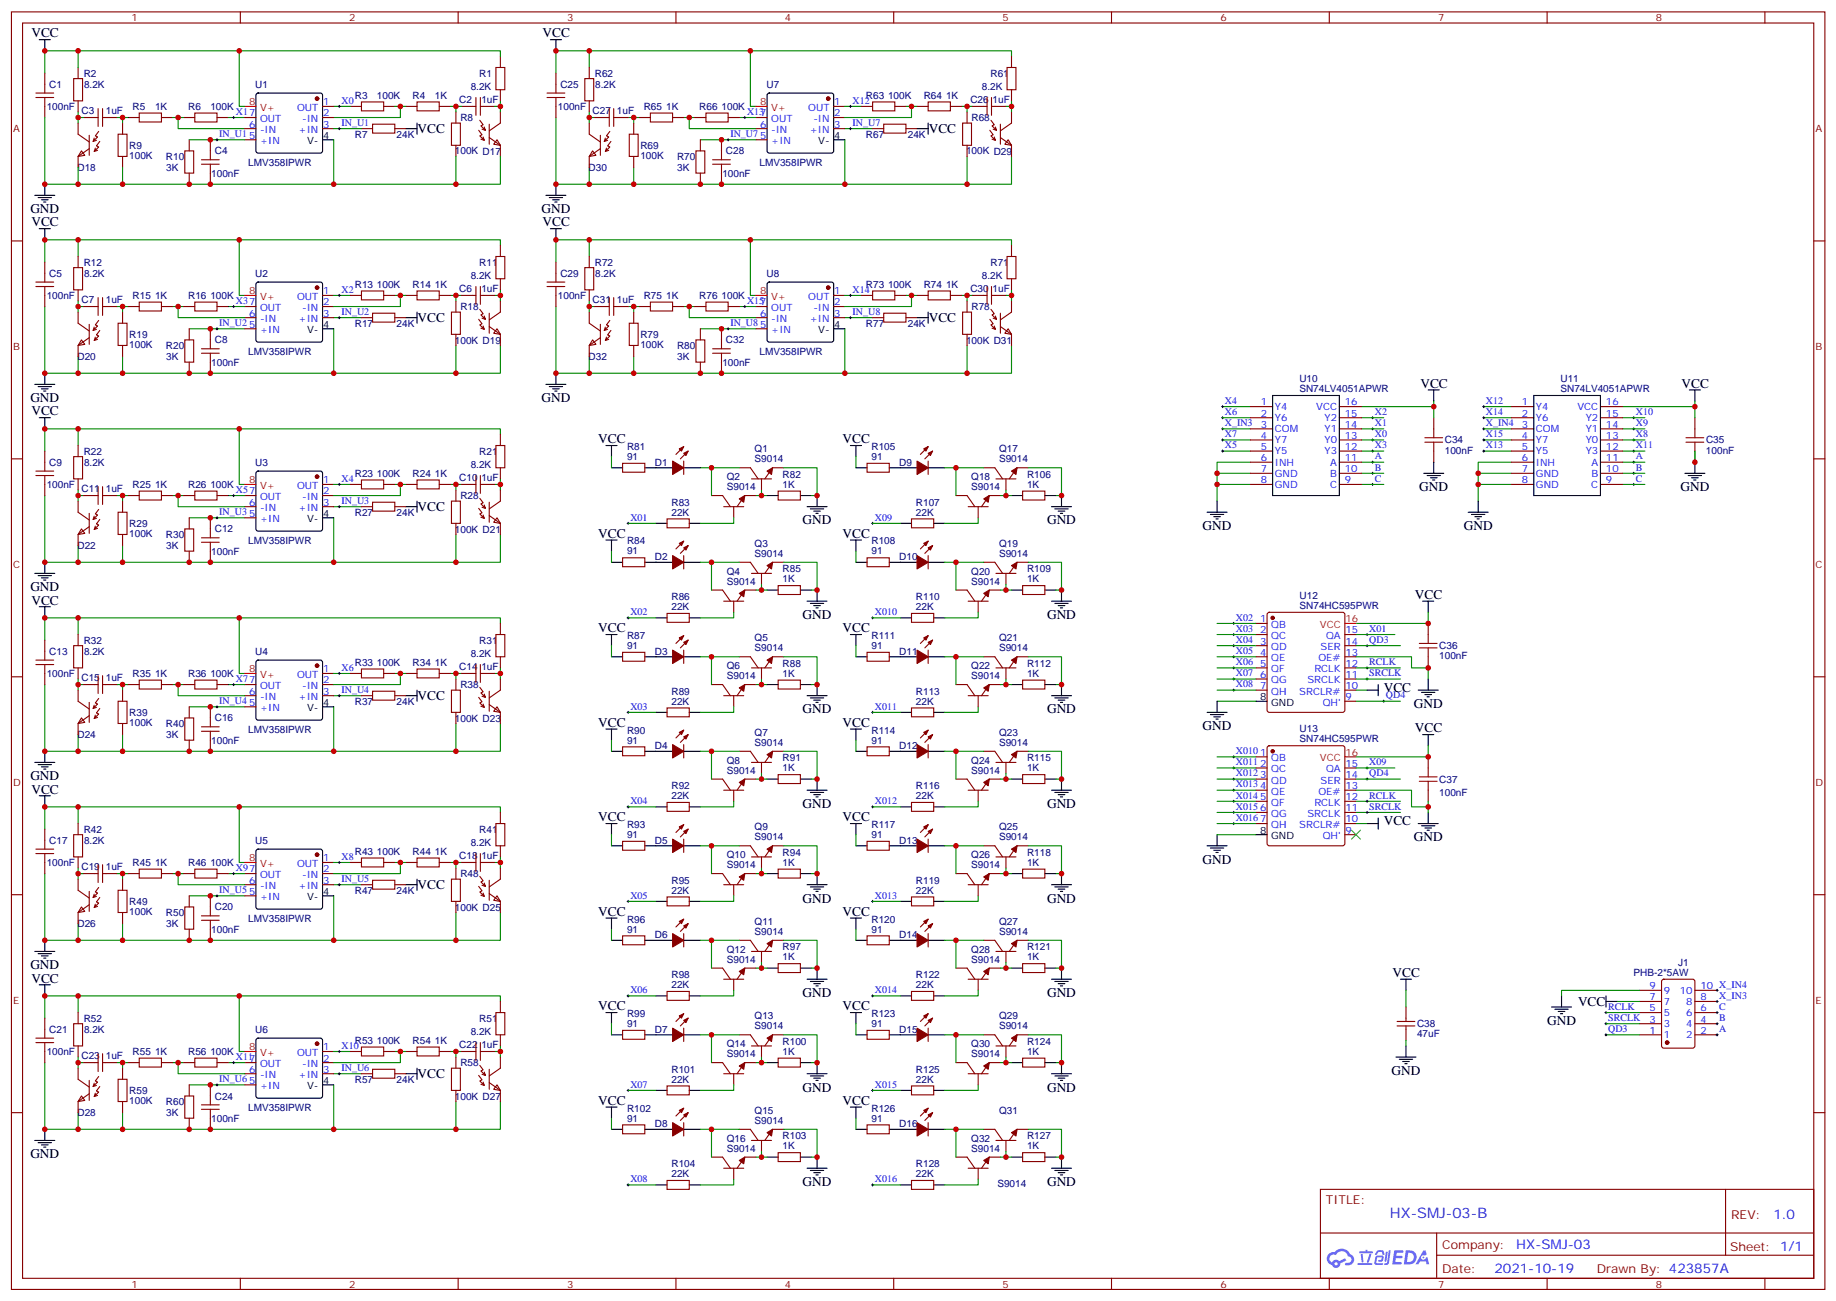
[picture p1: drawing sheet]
<svg xmlns="http://www.w3.org/2000/svg" width="583mm" height="413mm" viewBox="0 0 583 413" stroke-linecap="round" stroke-linejoin="round" font-family="sans-serif">
<defs><g id="words">
<text font-size="4.6" fill="#00f" x="441.3" y="386.4">HX-SMJ-03-B</text>
<g font-size="4.2">
<text x="10" y="11.9">VCC</text>
<text x="172.3" y="11.9">VCC</text>
<text x="132.6" y="42.3">VCC</text>
<text x="294.9" y="42.3">VCC</text>
<text x="9.6" y="67.6">GND</text>
<text x="10" y="71.9">VCC</text>
<text x="171.9" y="67.6">GND</text>
<text x="172.3" y="71.9">VCC</text>
<text x="132.6" y="102.2">VCC</text>
<text x="294.9" y="102.2">VCC</text>
<text x="451" y="123">VCC</text>
<text x="533.9" y="123">VCC</text>
<text x="9.6" y="127.6">GND</text>
<text x="10" y="131.8">VCC</text>
<text x="171.9" y="127.6">GND</text>
<text x="189.9" y="140.7">VCC</text>
<text x="267.5" y="140.7">VCC</text>
<text x="450.6" y="155.8">GND</text>
<text x="533.5" y="155.8">GND</text>
<text x="132.6" y="162.2">VCC</text>
<text x="254.8" y="166.4">GND</text>
<text x="332.4" y="166.4">GND</text>
<text x="189.9" y="170.6">VCC</text>
<text x="267.5" y="170.6">VCC</text>
<text x="381.8" y="168.2">GND</text>
<text x="464.7" y="168.2">GND</text>
<text x="9.6" y="187.6">GND</text>
<text x="10" y="191.8">VCC</text>
<text x="449.2" y="190">VCC</text>
<text x="254.8" y="196.4">GND</text>
<text x="332.4" y="196.4">GND</text>
<text x="189.9" y="200.6">VCC</text>
<text x="267.5" y="200.6">VCC</text>
<text x="439.3" y="219.6">VCC</text>
<text x="132.6" y="222.2">VCC</text>
<text x="254.8" y="226.4">GND</text>
<text x="332.4" y="226.4">GND</text>
<text x="448.8" y="224.6">GND</text>
<text x="189.9" y="230.6">VCC</text>
<text x="267.5" y="230.6">VCC</text>
<text x="381.8" y="231.7">GND</text>
<text x="449.2" y="232.4">VCC</text>
<text x="9.6" y="247.5">GND</text>
<text x="10" y="251.8">VCC</text>
<text x="254.8" y="256.4">GND</text>
<text x="332.4" y="256.4">GND</text>
<text x="189.9" y="260.6">VCC</text>
<text x="267.5" y="260.6">VCC</text>
<text x="439.3" y="261.9">VCC</text>
<text x="448.8" y="266.9">GND</text>
<text x="381.8" y="274">GND</text>
<text x="132.6" y="282.1">VCC</text>
<text x="254.8" y="286.3">GND</text>
<text x="332.4" y="286.3">GND</text>
<text x="189.9" y="290.6">VCC</text>
<text x="267.5" y="290.6">VCC</text>
<text x="9.6" y="307.5">GND</text>
<text x="10" y="311.7">VCC</text>
<text x="442.1" y="310">VCC</text>
<text x="254.8" y="316.3">GND</text>
<text x="332.4" y="316.3">GND</text>
<text x="189.9" y="320.6">VCC</text>
<text x="267.5" y="320.6">VCC</text>
<text x="501" y="319.2">VCC</text>
<text x="491.2" y="325.2">GND</text>
<text x="441.8" y="341">GND</text>
<text x="132.6" y="342.1">VCC</text>
<text x="254.8" y="346.3">GND</text>
<text x="332.4" y="346.3">GND</text>
<text x="189.9" y="350.6">VCC</text>
<text x="267.5" y="350.6">VCC</text>
<text x="9.6" y="367.5">GND</text>
<text x="254.8" y="376.3">GND</text>
<text x="332.4" y="376.3">GND</text>
</g>
<g font-size="4.2" fill="#00f">
<text x="563" y="386.6">1.0</text>
<text x="481.4" y="396.2">HX-SMJ-03</text>
<text x="474.5" y="404">2021-10-19</text>
</g>
<g font-size="3.9" fill="#800">
<text x="421" y="382">TITLE:</text>
<text x="549.6" y="386.6">REV:</text>
<text x="457.9" y="396.2">Company:</text>
<text x="549.2" y="396.8">Sheet: 1/1</text>
<text x="457.9" y="403.8">Date:</text>
<text x="506.9" y="403.9">Drawn By: 423857A</text>
</g>
<g font-size="3.2" fill="#800">
<text x="41.7" y="6.8">1</text>
<text x="110.9" y="6.8">2</text>
<text x="180" y="6.8">3</text>
<text x="249.2" y="6.8">4</text>
<text x="318.3" y="6.8">5</text>
<text x="387.5" y="6.8">6</text>
<text x="456.6" y="6.8">7</text>
<text x="525.7" y="6.8">8</text>
<text x="4.2" y="41.9">A</text>
<text x="576.4" y="41.9">A</text>
<text x="4.2" y="111">B</text>
<text x="576.4" y="111">B</text>
<text x="4.2" y="180.2">C</text>
<text x="576.4" y="180.2">C</text>
<text x="4.2" y="249.3">D</text>
<text x="576.4" y="249.3">D</text>
<text x="4.2" y="318.5">E</text>
<text x="576.4" y="318.5">E</text>
<text x="41.7" y="408.6">1</text>
<text x="110.9" y="408.6">2</text>
<text x="180" y="408.6">3</text>
<text x="249.2" y="408.6">4</text>
<text x="318.3" y="408.6">5</text>
<text x="387.5" y="408.6">6</text>
<text x="456.6" y="408.6">7</text>
<text x="525.7" y="408.6">8</text>
</g>
<g font-size="3.2" fill="#000080">
<text x="15.6" y="27.8">C1</text>
<text x="26.6" y="24.3">R2</text>
<text x="26.7" y="27.8">8.2K</text>
<text x="81.1" y="27.9">U1</text>
<text x="149.5" y="28.5">8.2K</text>
<text x="152.2" y="24.3">R1</text>
<text x="177.9" y="27.8">C25</text>
<text x="188.9" y="24.3">R62</text>
<text x="189" y="27.8">8.2K</text>
<text x="243.3" y="27.9">U7</text>
<text x="311.7" y="28.5">8.2K</text>
<text x="314.4" y="24.3">R61</text>
<text x="14.8" y="34.9">100nF</text>
<text x="42.1" y="34.9">R5</text>
<text x="49.2" y="34.9">1K</text>
<text x="59.7" y="34.9">R6</text>
<text x="66.8" y="34.9">100K</text>
<text x="112.7" y="31.4">R3</text>
<text x="119.7" y="31.4">100K</text>
<text x="131" y="31.3">R4</text>
<text x="138.1" y="31.4">1K</text>
<text x="145.8" y="32.8">C2</text>
<text x="152.8" y="32.8">1uF</text>
<text x="177.1" y="34.9">100nF</text>
<text x="204.4" y="34.9">R65</text>
<text x="211.5" y="34.9">1K</text>
<text x="222" y="34.9">R66</text>
<text x="229.1" y="34.9">100K</text>
<text x="274.9" y="31.4">R63</text>
<text x="281.9" y="31.4">100K</text>
<text x="293.3" y="31.3">R64</text>
<text x="300.3" y="31.4">1K</text>
<text x="308.1" y="32.8">C26</text>
<text x="315.1" y="32.8">1uF</text>
<text x="25.9" y="36.3">C3</text>
<text x="33.6" y="36.3">1uF</text>
<text x="146.2" y="38.4">R8</text>
<text x="188.2" y="36.3">C27</text>
<text x="195.9" y="36.3">1uF</text>
<text x="308.4" y="38.4">R68</text>
<text x="41" y="47.2">R9</text>
<text x="112.7" y="43.7">R7</text>
<text x="125.9" y="43.7">24K</text>
<text x="203.3" y="47.2">R69</text>
<text x="274.9" y="43.7">R67</text>
<text x="288.2" y="43.7">24K</text>
<text x="41" y="50.4">100K</text>
<text x="52.7" y="50.8">R10</text>
<text x="68.2" y="49">C4</text>
<text x="78.8" y="52.6">LMV358IPWR</text>
<text x="144.4" y="49">100K D17</text>
<text x="203.3" y="50.4">100K</text>
<text x="215" y="50.8">R70</text>
<text x="230.5" y="49">C28</text>
<text x="241.1" y="52.6">LMV358IPWR</text>
<text x="306.7" y="49">100K D29</text>
<text x="24.6" y="54.3">D18</text>
<text x="52.8" y="54.3">3K</text>
<text x="67.1" y="56.1">100nF</text>
<text x="186.9" y="54.3">D30</text>
<text x="215" y="54.3">3K</text>
<text x="229.3" y="56.1">100nF</text>
<text x="15.6" y="87.8">C5</text>
<text x="26.6" y="84.3">R12</text>
<text x="26.7" y="87.8">8.2K</text>
<text x="81.1" y="87.8">U2</text>
<text x="149.5" y="88.5">8.2K</text>
<text x="152.2" y="84.3">R11</text>
<text x="177.9" y="87.8">C29</text>
<text x="188.9" y="84.3">R72</text>
<text x="189" y="87.8">8.2K</text>
<text x="243.3" y="87.8">U8</text>
<text x="311.7" y="88.5">8.2K</text>
<text x="314.4" y="84.3">R71</text>
<text x="14.8" y="94.8">100nF</text>
<text x="42.1" y="94.9">R15</text>
<text x="49.2" y="94.9">1K</text>
<text x="59.7" y="94.9">R16</text>
<text x="66.8" y="94.9">100K</text>
<text x="112.7" y="91.4">R13</text>
<text x="119.7" y="91.4">100K</text>
<text x="131" y="91.3">R14</text>
<text x="138.1" y="91.4">1K</text>
<text x="145.8" y="92.7">C6</text>
<text x="152.8" y="92.7">1uF</text>
<text x="177.1" y="94.8">100nF</text>
<text x="204.4" y="94.9">R75</text>
<text x="211.5" y="94.9">1K</text>
<text x="222" y="94.9">R76</text>
<text x="229.1" y="94.9">100K</text>
<text x="274.9" y="91.4">R73</text>
<text x="281.9" y="91.4">100K</text>
<text x="293.3" y="91.3">R74</text>
<text x="300.3" y="91.4">1K</text>
<text x="308.1" y="92.7">C30</text>
<text x="315.1" y="92.7">1uF</text>
<text x="25.9" y="96.3">C7</text>
<text x="33.6" y="96.3">1uF</text>
<text x="146.2" y="98.4">R18</text>
<text x="188.2" y="96.3">C31</text>
<text x="195.9" y="96.3">1uF</text>
<text x="308.4" y="98.4">R78</text>
<text x="41" y="107.2">R19</text>
<text x="112.7" y="103.7">R17</text>
<text x="125.9" y="103.7">24K</text>
<text x="203.3" y="107.2">R79</text>
<text x="274.9" y="103.7">R77</text>
<text x="288.2" y="103.7">24K</text>
<text x="41" y="110.4">100K</text>
<text x="52.7" y="110.7">R20</text>
<text x="68.2" y="109">C8</text>
<text x="78.8" y="112.6">LMV358IPWR</text>
<text x="144.4" y="109">100K D19</text>
<text x="203.3" y="110.4">100K</text>
<text x="215" y="110.7">R80</text>
<text x="230.5" y="109">C32</text>
<text x="241.1" y="112.6">LMV358IPWR</text>
<text x="306.7" y="109">100K D31</text>
<text x="24.6" y="114.3">D20</text>
<text x="52.8" y="114.3">3K</text>
<text x="67.1" y="116">100nF</text>
<text x="186.9" y="114.3">D32</text>
<text x="215" y="114.3">3K</text>
<text x="229.3" y="116">100nF</text>
<text x="412.5" y="124.4">SN74LV4051APWR</text>
<text x="412.5" y="121.2">U10</text>
<text x="495.4" y="124.4">SN74LV4051APWR</text>
<text x="495.4" y="121.2">U11</text>
<text x="199.1" y="142.8">R81</text>
<text x="239.6" y="143.5">Q1</text>
<text x="276.7" y="142.8">R105</text>
<text x="317.2" y="143.5">Q17</text>
<text x="458.7" y="143.9">100nF</text>
<text x="458.7" y="140.7">C34</text>
<text x="541.6" y="143.9">100nF</text>
<text x="541.6" y="140.7">C35</text>
<text x="15.6" y="147.8">C9</text>
<text x="26.6" y="144.3">R22</text>
<text x="26.7" y="147.8">8.2K</text>
<text x="81.1" y="147.8">U3</text>
<text x="149.5" y="148.5">8.2K</text>
<text x="152.2" y="144.2">R21</text>
<text x="199.1" y="145.9">91</text>
<text x="207.9" y="147.8">D1</text>
<text x="239.6" y="146.6">S9014</text>
<text x="276.7" y="145.9">91</text>
<text x="285.5" y="147.8">D9</text>
<text x="317.2" y="146.6">S9014</text>
<text x="14.8" y="154.8">100nF</text>
<text x="42.1" y="154.8">R25</text>
<text x="49.2" y="154.8">1K</text>
<text x="59.7" y="154.8">R26</text>
<text x="66.8" y="154.8">100K</text>
<text x="112.7" y="151.4">R23</text>
<text x="119.7" y="151.4">100K</text>
<text x="131" y="151.3">R24</text>
<text x="138.1" y="151.4">1K</text>
<text x="145.8" y="152.7">C10</text>
<text x="152.8" y="152.7">1uF</text>
<text x="230.7" y="155.5">S9014</text>
<text x="230.7" y="152.3">Q2</text>
<text x="248.5" y="154.8">1K</text>
<text x="248.5" y="151.6">R82</text>
<text x="308.4" y="155.5">S9014</text>
<text x="308.4" y="152.3">Q18</text>
<text x="326.1" y="154.8">1K</text>
<text x="326.1" y="151.6">R106</text>
<text x="25.9" y="156.2">C11</text>
<text x="33.6" y="156.2">1uF</text>
<text x="146.2" y="158.4">R28</text>
<text x="213.2" y="160.4">R83</text>
<text x="290.8" y="160.4">R107</text>
<text x="41" y="167.2">R29</text>
<text x="112.7" y="163.7">R27</text>
<text x="125.9" y="163.7">24K</text>
<text x="213.2" y="163.6">22K</text>
<text x="290.8" y="163.6">22K</text>
<text x="41" y="170.4">100K</text>
<text x="52.7" y="170.7">R30</text>
<text x="68.2" y="168.9">C12</text>
<text x="78.8" y="172.5">LMV358IPWR</text>
<text x="144.4" y="169">100K D21</text>
<text x="199.1" y="172.8">R84</text>
<text x="239.6" y="173.5">Q3</text>
<text x="276.7" y="172.8">R108</text>
<text x="317.2" y="173.5">Q19</text>
<text x="24.6" y="174.2">D22</text>
<text x="52.8" y="174.3">3K</text>
<text x="67.1" y="176">100nF</text>
<text x="199.1" y="175.9">91</text>
<text x="207.9" y="177.8">D2</text>
<text x="239.6" y="176.6">S9014</text>
<text x="276.7" y="175.9">91</text>
<text x="285.5" y="177.8">D10</text>
<text x="317.2" y="176.6">S9014</text>
<text x="230.7" y="185.5">S9014</text>
<text x="230.7" y="182.3">Q4</text>
<text x="248.5" y="184.7">1K</text>
<text x="248.5" y="181.6">R85</text>
<text x="308.4" y="185.5">S9014</text>
<text x="308.4" y="182.3">Q20</text>
<text x="326.1" y="184.7">1K</text>
<text x="326.1" y="181.6">R109</text>
<text x="213.2" y="190.4">R86</text>
<text x="290.8" y="190.4">R110</text>
<text x="412.6" y="190">U12</text>
<text x="213.2" y="193.6">22K</text>
<text x="290.8" y="193.6">22K</text>
<text x="412.6" y="193.2">SN74HC595PWR</text>
<text x="199.1" y="202.7">R87</text>
<text x="239.6" y="203.4">Q5</text>
<text x="276.7" y="202.7">R111</text>
<text x="317.2" y="203.4">Q21</text>
<text x="15.6" y="207.7">C13</text>
<text x="26.6" y="204.2">R32</text>
<text x="26.7" y="207.8">8.2K</text>
<text x="81.1" y="207.8">U4</text>
<text x="149.5" y="208.4">8.2K</text>
<text x="152.2" y="204.2">R31</text>
<text x="199.1" y="205.9">91</text>
<text x="207.9" y="207.8">D3</text>
<text x="239.6" y="206.6">S9014</text>
<text x="276.7" y="205.9">91</text>
<text x="285.5" y="207.8">D11</text>
<text x="317.2" y="206.6">S9014</text>
<text x="457" y="209.2">100nF</text>
<text x="457" y="206">C36</text>
<text x="14.8" y="214.8">100nF</text>
<text x="42.1" y="214.8">R35</text>
<text x="49.2" y="214.8">1K</text>
<text x="59.7" y="214.8">R36</text>
<text x="66.8" y="214.8">100K</text>
<text x="112.7" y="211.3">R33</text>
<text x="119.7" y="211.3">100K</text>
<text x="131" y="211.3">R34</text>
<text x="138.1" y="211.3">1K</text>
<text x="145.8" y="212.7">C14</text>
<text x="152.8" y="212.7">1uF</text>
<text x="230.7" y="215.4">S9014</text>
<text x="230.7" y="212.3">Q6</text>
<text x="248.5" y="214.7">1K</text>
<text x="248.5" y="211.6">R88</text>
<text x="308.4" y="215.4">S9014</text>
<text x="308.4" y="212.3">Q22</text>
<text x="326.1" y="214.7">1K</text>
<text x="326.1" y="211.6">R112</text>
<text x="25.9" y="216.2">C15</text>
<text x="33.6" y="216.2">1uF</text>
<text x="146.2" y="218.4">R38</text>
<text x="213.2" y="220.4">R89</text>
<text x="290.8" y="220.4">R113</text>
<text x="41" y="227.1">R39</text>
<text x="112.7" y="223.6">R37</text>
<text x="125.9" y="223.6">24K</text>
<text x="213.2" y="223.6">22K</text>
<text x="290.8" y="223.6">22K</text>
<text x="41" y="230.3">100K</text>
<text x="52.7" y="230.7">R40</text>
<text x="68.2" y="228.9">C16</text>
<text x="78.8" y="232.5">LMV358IPWR</text>
<text x="144.4" y="228.9">100K D23</text>
<text x="199.1" y="232.7">R90</text>
<text x="239.6" y="233.4">Q7</text>
<text x="276.7" y="232.7">R114</text>
<text x="317.2" y="233.4">Q23</text>
<text x="412.6" y="232.4">U13</text>
<text x="24.6" y="234.2">D24</text>
<text x="52.8" y="234.2">3K</text>
<text x="67.1" y="236">100nF</text>
<text x="199.1" y="235.9">91</text>
<text x="207.9" y="237.8">D4</text>
<text x="239.6" y="236.6">S9014</text>
<text x="276.7" y="235.9">91</text>
<text x="285.5" y="237.8">D12</text>
<text x="317.2" y="236.6">S9014</text>
<text x="412.6" y="235.5">SN74HC595PWR</text>
<text x="230.7" y="245.4">S9014</text>
<text x="230.7" y="242.3">Q8</text>
<text x="248.5" y="244.7">1K</text>
<text x="248.5" y="241.5">R91</text>
<text x="308.4" y="245.4">S9014</text>
<text x="308.4" y="242.3">Q24</text>
<text x="326.1" y="244.7">1K</text>
<text x="326.1" y="241.5">R115</text>
<text x="213.2" y="250.4">R92</text>
<text x="290.8" y="250.4">R116</text>
<text x="457" y="248.4">C37</text>
<text x="213.2" y="253.5">22K</text>
<text x="290.8" y="253.5">22K</text>
<text x="457" y="252.5">100nF</text>
<text x="199.1" y="262.7">R93</text>
<text x="239.6" y="263.4">Q9</text>
<text x="276.7" y="262.7">R117</text>
<text x="317.2" y="263.4">Q25</text>
<text x="15.6" y="267.7">C17</text>
<text x="26.6" y="264.2">R42</text>
<text x="26.7" y="267.7">8.2K</text>
<text x="81.1" y="267.7">U5</text>
<text x="149.5" y="268.4">8.2K</text>
<text x="152.2" y="264.2">R41</text>
<text x="199.1" y="265.9">91</text>
<text x="207.9" y="267.8">D5</text>
<text x="239.6" y="266.6">S9014</text>
<text x="276.7" y="265.9">91</text>
<text x="285.5" y="267.8">D13</text>
<text x="317.2" y="266.6">S9014</text>
<text x="14.8" y="274.8">100nF</text>
<text x="42.1" y="274.8">R45</text>
<text x="49.2" y="274.8">1K</text>
<text x="59.7" y="274.8">R46</text>
<text x="66.8" y="274.8">100K</text>
<text x="112.7" y="271.3">R43</text>
<text x="119.7" y="271.3">100K</text>
<text x="131" y="271.2">R44</text>
<text x="138.1" y="271.3">1K</text>
<text x="145.8" y="272.6">C18</text>
<text x="152.8" y="272.6">1uF</text>
<text x="230.7" y="275.4">S9014</text>
<text x="230.7" y="272.2">Q10</text>
<text x="248.5" y="274.7">1K</text>
<text x="248.5" y="271.5">R94</text>
<text x="308.4" y="275.4">S9014</text>
<text x="308.4" y="272.2">Q26</text>
<text x="326.1" y="274.7">1K</text>
<text x="326.1" y="271.5">R118</text>
<text x="25.9" y="276.2">C19</text>
<text x="33.6" y="276.2">1uF</text>
<text x="146.2" y="278.3">R48</text>
<text x="213.2" y="280.4">R95</text>
<text x="290.8" y="280.4">R119</text>
<text x="41" y="287.1">R49</text>
<text x="112.7" y="283.6">R47</text>
<text x="125.9" y="283.6">24K</text>
<text x="213.2" y="283.5">22K</text>
<text x="290.8" y="283.5">22K</text>
<text x="41" y="290.3">100K</text>
<text x="52.7" y="290.7">R50</text>
<text x="68.2" y="288.9">C20</text>
<text x="78.8" y="292.5">LMV358IPWR</text>
<text x="144.4" y="288.9">100K D25</text>
<text x="199.1" y="292.7">R96</text>
<text x="239.6" y="293.4">Q11</text>
<text x="276.7" y="292.7">R120</text>
<text x="317.2" y="293.4">Q27</text>
<text x="24.6" y="294.2">D26</text>
<text x="52.8" y="294.2">3K</text>
<text x="67.1" y="296">100nF</text>
<text x="199.1" y="295.9">91</text>
<text x="207.9" y="297.8">D6</text>
<text x="239.6" y="296.6">S9014</text>
<text x="276.7" y="295.9">91</text>
<text x="285.5" y="297.8">D14</text>
<text x="317.2" y="296.6">S9014</text>
<text x="230.7" y="305.4">S9014</text>
<text x="230.7" y="302.2">Q12</text>
<text x="248.5" y="304.7">1K</text>
<text x="248.5" y="301.5">R97</text>
<text x="308.4" y="305.4">S9014</text>
<text x="308.4" y="302.2">Q28</text>
<text x="326.1" y="304.7">1K</text>
<text x="326.1" y="301.5">R121</text>
<text x="213.2" y="310.3">R98</text>
<text x="290.8" y="310.3">R122</text>
<text x="518.6" y="309.6">PHB-2*5AW</text>
<text x="532.7" y="306.5">J1</text>
<text x="213.2" y="313.5">22K</text>
<text x="290.8" y="313.5">22K</text>
<text x="199.1" y="322.7">R99</text>
<text x="239.6" y="323.4">Q13</text>
<text x="276.7" y="322.7">R123</text>
<text x="317.2" y="323.4">Q29</text>
<text x="15.6" y="327.7">C21</text>
<text x="26.6" y="324.2">R52</text>
<text x="26.7" y="327.7">8.2K</text>
<text x="81.1" y="327.7">U6</text>
<text x="149.5" y="328.4">8.2K</text>
<text x="152.2" y="324.2">R51</text>
<text x="199.1" y="325.9">91</text>
<text x="207.9" y="327.7">D7</text>
<text x="239.6" y="326.6">S9014</text>
<text x="276.7" y="325.9">91</text>
<text x="285.5" y="327.7">D15</text>
<text x="317.2" y="326.6">S9014</text>
<text x="449.9" y="329.1">47uF</text>
<text x="449.9" y="325.9">C38</text>
<text x="14.8" y="334.7">100nF</text>
<text x="42.1" y="334.8">R55</text>
<text x="49.2" y="334.8">1K</text>
<text x="59.7" y="334.8">R56</text>
<text x="66.8" y="334.8">100K</text>
<text x="112.7" y="331.3">R53</text>
<text x="119.7" y="331.3">100K</text>
<text x="131" y="331.2">R54</text>
<text x="138.1" y="331.3">1K</text>
<text x="145.8" y="332.6">C22</text>
<text x="152.8" y="332.6">1uF</text>
<text x="230.7" y="335.4">S9014</text>
<text x="230.7" y="332.2">Q14</text>
<text x="248.5" y="334.7">1K</text>
<text x="248.5" y="331.5">R100</text>
<text x="308.4" y="335.4">S9014</text>
<text x="308.4" y="332.2">Q30</text>
<text x="326.1" y="334.7">1K</text>
<text x="326.1" y="331.5">R124</text>
<text x="25.9" y="336.1">C23</text>
<text x="33.6" y="336.1">1uF</text>
<text x="146.2" y="338.3">R58</text>
<text x="213.2" y="340.3">R101</text>
<text x="290.8" y="340.3">R125</text>
<text x="41" y="347.1">R59</text>
<text x="112.7" y="343.6">R57</text>
<text x="125.9" y="343.6">24K</text>
<text x="213.2" y="343.5">22K</text>
<text x="290.8" y="343.5">22K</text>
<text x="41" y="350.3">100K</text>
<text x="52.7" y="350.6">R60</text>
<text x="68.2" y="348.9">C24</text>
<text x="78.8" y="352.4">LMV358IPWR</text>
<text x="144.4" y="348.9">100K D27</text>
<text x="199.1" y="352.7">R102</text>
<text x="239.6" y="353.4">Q15</text>
<text x="276.7" y="352.7">R126</text>
<text x="317.2" y="353.4">Q31</text>
<text x="24.6" y="354.1">D28</text>
<text x="52.8" y="354.2">3K</text>
<text x="67.1" y="355.9">100nF</text>
<text x="199.1" y="355.8">91</text>
<text x="207.9" y="357.7">D8</text>
<text x="239.6" y="356.6">S9014</text>
<text x="276.7" y="355.8">91</text>
<text x="285.5" y="357.7">D16</text>
<text x="230.7" y="365.4">S9014</text>
<text x="230.7" y="362.2">Q16</text>
<text x="248.5" y="364.7">1K</text>
<text x="248.5" y="361.5">R103</text>
<text x="308.4" y="365.4">S9014</text>
<text x="308.4" y="362.2">Q32</text>
<text x="326.1" y="364.7">1K</text>
<text x="326.1" y="361.5">R127</text>
<text x="213.2" y="370.3">R104</text>
<text x="290.8" y="370.3">R128</text>
<text x="213.2" y="373.5">22K</text>
<text x="290.8" y="373.5">22K</text>
<text x="316.6" y="376.6">S9014</text>
</g>
<g font-size="3.2" fill="#f00">
<text x="79.1" y="33.4">8</text>
<text x="82.5" y="35.2">V+</text>
<text x="241.3" y="33.4">8</text>
<text x="244.8" y="35.2">V+</text>
<text x="79.1" y="93.4">8</text>
<text x="82.5" y="95.1">V+</text>
<text x="241.3" y="93.4">8</text>
<text x="244.8" y="95.1">V+</text>
<text x="79.1" y="153.4">8</text>
<text x="82.5" y="155.1">V+</text>
<text x="427.1" y="197.4">16</text>
<text x="419.1" y="199.2">VCC</text>
<text x="79.1" y="213.3">8</text>
<text x="82.5" y="215.1">V+</text>
<text x="427.1" y="239.8">16</text>
<text x="419.1" y="241.5">VCC</text>
<text x="79.1" y="273.3">8</text>
<text x="82.5" y="275.1">V+</text>
<text x="79.1" y="333.3">8</text>
<text x="82.5" y="335">V+</text>
</g>
<g font-size="3.2" fill="#00f">
<text x="94.3" y="35.2">OUT</text>
<text x="102.6" y="33.4">1</text>
<text x="108.4" y="32.9">X0</text>
<text x="256.6" y="35.2">OUT</text>
<text x="264.9" y="33.4">1</text>
<text x="270.7" y="32.9">X12</text>
<text x="74.9" y="36.4">X17</text>
<text x="79.1" y="40.5">6</text>
<text x="82.5" y="38.7">OUT</text>
<text x="96" y="38.7">-IN</text>
<text x="102.6" y="36.9">2</text>
<text x="102.6" y="40.5">3</text>
<text x="108.4" y="39.9">IN_U1</text>
<text x="237.2" y="36.4">X137</text>
<text x="241.3" y="40.5">6</text>
<text x="244.8" y="38.7">OUT</text>
<text x="258.2" y="38.7">-IN</text>
<text x="264.9" y="36.9">2</text>
<text x="264.9" y="40.5">3</text>
<text x="270.7" y="39.9">IN_U7</text>
<text x="69.6" y="43.5">IN_U1</text>
<text x="79.1" y="44">5</text>
<text x="82.5" y="45.8">+IN</text>
<text x="82.5" y="42.2">-IN</text>
<text x="94.8" y="42.2">+IN</text>
<text x="231.9" y="43.5">IN_U7</text>
<text x="241.3" y="44">5</text>
<text x="244.8" y="45.8">+IN</text>
<text x="244.8" y="42.2">-IN</text>
<text x="257.1" y="42.2">+IN</text>
<text x="94.3" y="95.1">OUT</text>
<text x="102.6" y="93.4">1</text>
<text x="108.4" y="92.9">X2</text>
<text x="256.6" y="95.1">OUT</text>
<text x="264.9" y="93.4">1</text>
<text x="270.7" y="92.9">X14</text>
<text x="74.9" y="96.4">X37</text>
<text x="79.1" y="100.4">6</text>
<text x="82.5" y="98.7">OUT</text>
<text x="96" y="98.7">-IN</text>
<text x="102.6" y="96.9">2</text>
<text x="102.6" y="100.4">3</text>
<text x="108.4" y="99.9">IN_U2</text>
<text x="237.2" y="96.4">X157</text>
<text x="241.3" y="100.4">6</text>
<text x="244.8" y="98.7">OUT</text>
<text x="258.2" y="98.7">-IN</text>
<text x="264.9" y="96.9">2</text>
<text x="264.9" y="100.4">3</text>
<text x="270.7" y="99.9">IN_U8</text>
<text x="69.6" y="103.4">IN_U2</text>
<text x="79.1" y="104">5</text>
<text x="82.5" y="105.7">+IN</text>
<text x="82.5" y="102.2">-IN</text>
<text x="94.8" y="102.2">+IN</text>
<text x="231.9" y="103.4">IN_U8</text>
<text x="241.3" y="104">5</text>
<text x="244.8" y="105.7">+IN</text>
<text x="244.8" y="102.2">-IN</text>
<text x="257.1" y="102.2">+IN</text>
<text x="388.9" y="128.1">X4</text>
<text x="388.9" y="131.7">X6</text>
<text x="400.3" y="128.7">1</text>
<text x="404.7" y="130.1">Y4</text>
<text x="417.9" y="130.1">VCC</text>
<text x="427" y="128.7">16</text>
<text x="436.5" y="131.7">X2</text>
<text x="471.8" y="131.7">X14</text>
<text x="471.8" y="128.1">X12</text>
<text x="483.2" y="128.7">1</text>
<text x="487.6" y="130.1">Y4</text>
<text x="500.8" y="130.1">VCC</text>
<text x="509.9" y="128.7">16</text>
<text x="519.4" y="131.7">X10</text>
<text x="388.9" y="135.2">X_IN3</text>
<text x="400.3" y="132.2">2</text>
<text x="400.3" y="135.7">3</text>
<text x="404.7" y="133.6">Y6</text>
<text x="404.7" y="137.1">COM</text>
<text x="420.5" y="137.1">Y1</text>
<text x="420.5" y="133.6">Y2</text>
<text x="427" y="135.7">14</text>
<text x="427" y="132.2">15</text>
<text x="436.5" y="135.2">X1</text>
<text x="471.8" y="135.2">X_IN4</text>
<text x="483.2" y="132.2">2</text>
<text x="483.2" y="135.7">3</text>
<text x="487.6" y="133.6">Y6</text>
<text x="487.6" y="137.1">COM</text>
<text x="503.4" y="137.1">Y1</text>
<text x="503.4" y="133.6">Y2</text>
<text x="509.9" y="135.7">14</text>
<text x="509.9" y="132.2">15</text>
<text x="519.4" y="135.2">X9</text>
<text x="388.9" y="142.2">X5</text>
<text x="388.9" y="138.7">X7</text>
<text x="400.3" y="139.2">4</text>
<text x="400.3" y="142.8">5</text>
<text x="404.7" y="140.7">Y7</text>
<text x="420.5" y="140.7">Y0</text>
<text x="427" y="142.8">12</text>
<text x="427" y="139.2">13</text>
<text x="436.5" y="142.2">X3</text>
<text x="436.5" y="138.7">X0</text>
<text x="471.8" y="142.2">X13</text>
<text x="471.8" y="138.7">X15</text>
<text x="483.2" y="139.2">4</text>
<text x="483.2" y="142.8">5</text>
<text x="487.6" y="140.7">Y7</text>
<text x="503.4" y="140.7">Y0</text>
<text x="509.9" y="142.8">12</text>
<text x="509.9" y="139.2">13</text>
<text x="519.4" y="142.2">X11</text>
<text x="519.4" y="138.7">X8</text>
<text x="400.3" y="146.3">6</text>
<text x="400.3" y="149.8">7</text>
<text x="404.7" y="144.2">Y5</text>
<text x="404.7" y="147.7">INH</text>
<text x="420.5" y="144.2">Y3</text>
<text x="422.3" y="147.7">A</text>
<text x="427" y="149.8">10</text>
<text x="427" y="146.3">11</text>
<text x="436.5" y="145.8">A</text>
<text x="436.5" y="149.3">B</text>
<text x="483.2" y="146.3">6</text>
<text x="483.2" y="149.8">7</text>
<text x="487.6" y="144.2">Y5</text>
<text x="487.6" y="147.7">INH</text>
<text x="503.4" y="144.2">Y3</text>
<text x="505.2" y="147.7">A</text>
<text x="509.9" y="149.8">10</text>
<text x="509.9" y="146.3">11</text>
<text x="519.4" y="145.8">A</text>
<text x="519.4" y="149.3">B</text>
<text x="94.3" y="155.1">OUT</text>
<text x="102.6" y="153.4">1</text>
<text x="108.4" y="152.8">X4</text>
<text x="400.3" y="153.4">8</text>
<text x="404.7" y="151.2">GND</text>
<text x="404.7" y="154.8">GND</text>
<text x="422.3" y="154.8">C</text>
<text x="422.3" y="151.2">B</text>
<text x="427" y="153.4">9</text>
<text x="436.5" y="152.8">C</text>
<text x="483.2" y="153.4">8</text>
<text x="487.6" y="151.2">GND</text>
<text x="487.6" y="154.8">GND</text>
<text x="505.2" y="154.8">C</text>
<text x="505.2" y="151.2">B</text>
<text x="509.9" y="153.4">9</text>
<text x="519.4" y="152.8">C</text>
<text x="74.9" y="156.4">X57</text>
<text x="79.1" y="160.4">6</text>
<text x="82.5" y="158.6">OUT</text>
<text x="96" y="158.6">-IN</text>
<text x="102.6" y="156.9">2</text>
<text x="102.6" y="160.4">3</text>
<text x="108.4" y="159.9">IN_U3</text>
<text x="69.6" y="163.4">IN_U3</text>
<text x="79.1" y="163.9">5</text>
<text x="82.5" y="165.7">+IN</text>
<text x="82.5" y="162.2">-IN</text>
<text x="94.8" y="162.2">+IN</text>
<text x="200.1" y="165.2">X01</text>
<text x="277.7" y="165.2">X09</text>
<text x="200.1" y="195.2">X02</text>
<text x="277.7" y="195.2">X010</text>
<text x="392.4" y="196.9">X02</text>
<text x="400.1" y="197.4">1</text>
<text x="392.4" y="204">X04</text>
<text x="392.4" y="200.4">X03</text>
<text x="400.1" y="201">2</text>
<text x="403.6" y="199.2">QB</text>
<text x="403.6" y="202.7">QC</text>
<text x="421" y="202.7">QA</text>
<text x="427.1" y="201">15</text>
<text x="434.7" y="200.4">X01</text>
<text x="434.7" y="204">QD3</text>
<text x="392.4" y="207.5">X05</text>
<text x="400.1" y="204.5">3</text>
<text x="400.1" y="208">4</text>
<text x="403.6" y="206.3">QD</text>
<text x="403.6" y="209.8">QE</text>
<text x="418.6" y="209.8">OE#</text>
<text x="419.3" y="206.3">SER</text>
<text x="427.1" y="208">13</text>
<text x="427.1" y="204.5">14</text>
<text x="94.3" y="215.1">OUT</text>
<text x="102.6" y="213.3">1</text>
<text x="108.4" y="212.8">X6</text>
<text x="392.4" y="214.6">X07</text>
<text x="392.4" y="211">X06</text>
<text x="400.1" y="211.6">5</text>
<text x="400.1" y="215.1">6</text>
<text x="403.6" y="213.3">QF</text>
<text x="417.3" y="213.3">RCLK</text>
<text x="427.1" y="215.1">11</text>
<text x="427.1" y="211.6">12</text>
<text x="434.7" y="214.6">SRCLK</text>
<text x="434.7" y="211">RCLK</text>
<text x="74.9" y="216.3">X77</text>
<text x="79.1" y="220.4">6</text>
<text x="82.5" y="218.6">OUT</text>
<text x="96" y="218.6">-IN</text>
<text x="102.6" y="216.9">2</text>
<text x="102.6" y="220.4">3</text>
<text x="108.4" y="219.9">IN_U4</text>
<text x="392.4" y="218.1">X08</text>
<text x="400.1" y="218.6">7</text>
<text x="403.6" y="216.9">QG</text>
<text x="403.6" y="220.4">QH</text>
<text x="412.5" y="220.4">SRCLR#</text>
<text x="415.1" y="216.9">SRCLK</text>
<text x="427.1" y="218.6">10</text>
<text x="440" y="221.6">QD4</text>
<text x="69.6" y="223.4">IN_U4</text>
<text x="79.1" y="223.9">5</text>
<text x="82.5" y="225.7">+IN</text>
<text x="82.5" y="222.1">-IN</text>
<text x="94.8" y="222.1">+IN</text>
<text x="200.1" y="225.1">X03</text>
<text x="277.7" y="225.1">X011</text>
<text x="419.9" y="223.9">QH'</text>
<text x="427.1" y="222.1">9</text>
<text x="392.4" y="239.3">X010</text>
<text x="400.1" y="239.8">1</text>
<text x="392.4" y="242.8">X011</text>
<text x="400.1" y="243.3">2</text>
<text x="403.6" y="241.5">QB</text>
<text x="403.6" y="245.1">QC</text>
<text x="421" y="245.1">QA</text>
<text x="427.1" y="243.3">15</text>
<text x="434.7" y="242.8">X09</text>
<text x="392.4" y="249.8">X013</text>
<text x="392.4" y="246.3">X012</text>
<text x="400.1" y="246.8">3</text>
<text x="400.1" y="250.4">4</text>
<text x="403.6" y="248.6">QD</text>
<text x="419.3" y="248.6">SER</text>
<text x="427.1" y="250.4">13</text>
<text x="427.1" y="246.8">14</text>
<text x="434.7" y="246.3">QD4</text>
<text x="200.1" y="255.1">X04</text>
<text x="277.7" y="255.1">X012</text>
<text x="392.4" y="256.9">X015</text>
<text x="392.4" y="253.4">X014</text>
<text x="400.1" y="253.9">5</text>
<text x="400.1" y="257.4">6</text>
<text x="403.6" y="252.1">QE</text>
<text x="403.6" y="255.7">QF</text>
<text x="417.3" y="255.7">RCLK</text>
<text x="418.6" y="252.1">OE#</text>
<text x="427.1" y="257.4">11</text>
<text x="427.1" y="253.9">12</text>
<text x="434.7" y="253.4">RCLK</text>
<text x="434.7" y="256.9">SRCLK</text>
<text x="392.4" y="260.4">X016</text>
<text x="400.1" y="260.9">7</text>
<text x="403.6" y="259.2">QG</text>
<text x="403.6" y="262.7">QH</text>
<text x="412.5" y="262.7">SRCLR#</text>
<text x="415.1" y="259.2">SRCLK</text>
<text x="427.1" y="260.9">10</text>
<text x="419.9" y="266.2">QH'</text>
<text x="427.1" y="264.5">9</text>
<text x="94.3" y="275.1">OUT</text>
<text x="102.6" y="273.3">1</text>
<text x="108.4" y="272.8">X8</text>
<text x="74.9" y="276.3">X97</text>
<text x="79.1" y="280.4">6</text>
<text x="82.5" y="278.6">OUT</text>
<text x="96" y="278.6">-IN</text>
<text x="102.6" y="276.8">2</text>
<text x="102.6" y="280.4">3</text>
<text x="108.4" y="279.8">IN_U5</text>
<text x="69.6" y="283.4">IN_U5</text>
<text x="79.1" y="283.9">5</text>
<text x="82.5" y="285.6">+IN</text>
<text x="82.5" y="282.1">-IN</text>
<text x="94.8" y="282.1">+IN</text>
<text x="200.1" y="285.1">X05</text>
<text x="277.7" y="285.1">X013</text>
<text x="200.1" y="315.1">X06</text>
<text x="277.7" y="315.1">X014</text>
<text x="523.7" y="317.4">7</text>
<text x="523.7" y="313.9">9</text>
<text x="528.2" y="315.3">9</text>
<text x="533.4" y="315.3">10</text>
<text x="539.9" y="317.4">8</text>
<text x="539.9" y="313.9">10 X_IN4</text>
<text x="545.9" y="316.9">X_IN3</text>
<text x="510.6" y="323.9">SRCLK</text>
<text x="510.6" y="320.4">RCLK</text>
<text x="523.7" y="320.9">5</text>
<text x="528.2" y="322.3">5</text>
<text x="528.2" y="318.8">7</text>
<text x="535.4" y="322.3">6</text>
<text x="535.4" y="318.8">8</text>
<text x="539.9" y="320.9">6</text>
<text x="545.9" y="323.9">B</text>
<text x="545.9" y="320.4">C</text>
<text x="510.6" y="327.4">QD3</text>
<text x="523.7" y="328">1</text>
<text x="523.7" y="324.4">3</text>
<text x="528.2" y="329.4">1</text>
<text x="528.2" y="325.9">3</text>
<text x="535.4" y="329.4">2</text>
<text x="535.4" y="325.9">4</text>
<text x="539.9" y="328">2</text>
<text x="539.9" y="324.4">4</text>
<text x="545.9" y="327.4">A</text>
<text x="94.3" y="335">OUT</text>
<text x="102.6" y="333.3">1</text>
<text x="108.4" y="332.7">X10</text>
<text x="74.9" y="336.3">X117</text>
<text x="79.1" y="340.3">6</text>
<text x="82.5" y="338.6">OUT</text>
<text x="96" y="338.6">-IN</text>
<text x="102.6" y="336.8">2</text>
<text x="102.6" y="340.3">3</text>
<text x="108.4" y="339.8">IN_U6</text>
<text x="69.6" y="343.3">IN_U6</text>
<text x="79.1" y="343.9">5</text>
<text x="82.5" y="345.6">+IN</text>
<text x="82.5" y="342.1">-IN</text>
<text x="94.8" y="342.1">+IN</text>
<text x="200.1" y="345.1">X07</text>
<text x="277.7" y="345.1">X015</text>
<text x="200.1" y="375.1">X08</text>
<text x="277.7" y="375.1">X016</text>
</g>
<g font-size="3.2">
<text x="97.5" y="45.8">V-</text>
<text x="102.6" y="44">4</text>
<text x="259.8" y="45.8">V-</text>
<text x="264.9" y="44">4</text>
<text x="97.5" y="105.7">V-</text>
<text x="102.6" y="104">4</text>
<text x="259.8" y="105.7">V-</text>
<text x="264.9" y="104">4</text>
<text x="97.5" y="165.7">V-</text>
<text x="102.6" y="163.9">4</text>
<text x="97.5" y="225.7">V-</text>
<text x="102.6" y="223.9">4</text>
<text x="400.1" y="222.1">8</text>
<text x="403.6" y="223.9">GND</text>
<text x="400.1" y="264.5">8</text>
<text x="403.6" y="266.2">GND</text>
<text x="97.5" y="285.6">V-</text>
<text x="102.6" y="283.9">4</text>
<text x="97.5" y="345.6">V-</text>
<text x="102.6" y="343.9">4</text>
</g>
</g></defs>
<g fill="none" stroke="#870000" stroke-width=".35">
<path d="M3.6 3.8h575.8v405.3h-575.8zM7.2 7.3h568.6v398.3h-568.6zM76.3 3.8v3.5M145.5 3.8v3.5M214.6 3.8v3.5M283.7 3.8v3.5M352.9 3.8v3.5M422 3.8v3.5M491.2 3.8v3.5M560.3 3.8v3.5M3.6 76.4h3.6M575.8 76.4h3.6"/>
<path d="M3.6 145.6h3.6M575.8 145.6h3.6M3.6 214.7h3.6M575.8 214.7h3.6M3.6 283.9h3.6M575.8 283.9h3.6M3.6 353h3.6M575.8 353h3.6M419.2 377.4h156.6v28.2h-156.6zM547.8 377.4v20.9M419.2 391.2h156.5M456.1 398.3h119.6"/>
<path d="M456.1 391.2v14.1M76.3 405.6v3.5M145.5 405.6v3.5M214.6 405.6v3.5M283.7 405.6v3.5M352.9 405.6v3.5M422 405.6v3.5M491.2 405.6v3.5M560.3 405.6v3.5"/>
</g>
<g fill="#5487ff">
<path d="M442.6 396.7h2.6l.3 .2-.1 .5-2 .1-.1 .9h1.6l.4 .4-.4 .4h-1.7l-.2 1.2 1.8 .1 .2 .3-.1 .3-2.9 .1z"/>
<path d="M451.9 396.8h.7l.3 1.3-.6 .3a.74 .74 0 0 0-1.1 .3 .74 .74 0 0 0 .5 1 .74 .74 0 0 0 .9-.6l.5-.3 .7 2.3h-.9l-.2-.9h-1.9l-.5 .9h-.9z"/>
<path d="M440 397.1h.6l-.4 3a.31 .31 0 0 1-.3 .2 .31 .31 0 0 1-.3-.3z"/>
<path d="M440.9 396.7h.6l-.5 3.9a.89 .89 0 0 1-.7 .7 .89 .89 0 0 1-.9-.3l1-.4z"/>
<path d="M437.3 396.8l.6-.2 1.2 .2 .4 1.3-.5 .1-.5-1-.8 .1-.6 .9-.6-.1z"/>
<path d="M436.9 398.5l1.8-.2a1.04 1.04 0 0 1 .6 1.1 1.04 1.04 0 0 1-.8 .9h-.7a.29 .29 0 0 1-.3-.3 .29 .29 0 0 1 .3-.3h.7l.2-.8-1.4 .1-.4 1.7 1.9 .1a.29 .29 0 0 1 .3 .3 .29 .29 0 0 1-.3 .3l-2-.1-.4-.2 .2-2.1z"/>
<path d="M431 400.8h4.4a.3 .3 0 0 1 .3 .3 .3 .3 0 0 1-.3 .3h-4.3z"/>
<path d="M434.8 397.8l.6 .1a4 4 0 0 1-1.2 2.7l-.2-.2z"/>
<path d="M432 397.9h.6l.3 2.4-.3 .3-.3-.2z"/>
<path d="M431.6 397.1h1.9l.2-.6h.5l-.1 .6h1.5a.29 .29 0 0 1 .3 .3 .29 .29 0 0 1-.3 .2h-3.9z"/>
<path d="M446.3 396.7l-.6 4.5h1.4a2.27 2.27 0 0 0 2.7-2.3 2.27 2.27 0 0 0-2.7-2.2zM447.1 397.5a1.5 1.5 0 0 1 1.8 1.5 1.5 1.5 0 0 1-1.9 1.4h-.3z"/>
<path d="M421.9 397.9a2.09 2.09 0 0 0 1 3.5 1.37 1.37 0 0 0 1.5 .9 1.37 1.37 0 0 0 1.1-1.4l2-1-.5-.7-1.8 .9a1.4 1.4 0 0 0-2.3 .5 1.32 1.32 0 0 1-.6-1.9 1.32 1.32 0 0 1 1.9-.5 2.02 2.02 0 0 1 2-1.2 2.02 2.02 0 0 1 1.8 1.6 1.09 1.09 0 0 1 1 1.4 1.09 1.09 0 0 1-1.5 .7 .41 .41 0 0 0-.5 .3 .41 .41 0 0 0 .4 .5 1.89 1.89 0 0 0 2.4-1.2 1.89 1.89 0 0 0-1.2-2.4 2.98 2.98 0 0 0-5-.7l-1 .2zM423.7 401a.52 .52 0 0 1 1 0 .52 .52 0 0 1-1 0z"/>
<circle cx="451.9" cy="399" r=".28"/>
</g>
<g fill="none" stroke="#870000" stroke-width=".35">
<path d="M158.9 17.9v3.5M321.1 17.9v3.5M11.4 29.5h5.6M11.4 30.9h5.6M14.2 23.2v6.3M14.2 30.9v6.4M23.4 24.9h2.8v7.1h-2.8zM24.8 21.4v3.5M24.8 32v3.5M24.8 39.1v3.5l3.5 2.4M26.6 37.3h4.6M31.2 34.5v5.6"/>
<path d="M32.6 37.3h4.5M32.6 34.5v5.6M38.9 39.1v3.5M40.7 37.3h3.5M44.2 35.9h7.1v2.8h-7.1zM51.3 37.3h3.5M58.3 37.3h3.5M61.8 35.9h7.1v2.8h-7.1zM68.9 37.3h3.5M77.7 37.3h3.5M102.4 37.3h3.5M102.4 33.8h3.5"/>
<path d="M111.2 33.8h3.6M114.8 32.3h7v2.9h-7zM118.3 39.4h7v2.8h-7zM121.8 33.8h3.5M128.9 33.8h3.5M132.4 32.3h7.1v2.9h-7.1zM139.5 33.8h3.5M143.3 39.1h2.9v7h-2.9zM144.7 35.5v3.6M146.5 33.8h4.6M151.1 30.9v5.7M152.3 38.2l1.1 1.4-.7 .3 1.4 1.4-.4-1"/>
<path d="M152.5 33.8h4.6M152.5 30.9v5.7M155.3 39.4v6.4M157.4 21.4h2.9v7.1h-2.9zM158.9 28.5v3.5M158.9 35.5v3.6l-3.6 2.4M173.7 29.5h5.6M173.7 30.9h5.6M176.5 23.2v6.3M176.5 30.9v6.4M185.7 24.9h2.8v7.1h-2.8zM187.1 21.4v3.5"/>
<path d="M187.1 32v3.5M187.1 39.1v3.5l3.5 2.4M188.8 37.3h4.6M193.4 34.5v5.6M194.8 37.3h4.6M194.8 34.5v5.6M201.2 39.1v3.5M203 37.3h3.5M206.5 35.9h7v2.8h-7zM213.5 37.3h3.6M220.6 37.3h3.5M224.1 35.9h7.1v2.8h-7.1z"/>
<path d="M231.2 37.3h3.5M240 37.3h3.5M264.7 37.3h3.5M264.7 33.8h3.5M273.5 33.8h3.5M277 32.3h7.1v2.9h-7.1zM280.6 39.4h7v2.8h-7zM284.1 33.8h3.5M291.1 33.8h3.6M294.7 32.3h7v2.9h-7zM301.7 33.8h3.6M305.6 39.1h2.8v7h-2.8z"/>
<path d="M307 35.5v3.6M308.8 33.8h4.6M313.4 30.9v5.7M314.6 38.2l1.1 1.4-.7 .3 1.4 1.4-.4-1M314.8 33.8h4.6M314.8 30.9v5.7M317.6 39.4v6.4M319.7 21.4h2.8v7.1h-2.8zM321.1 28.5v3.5M321.1 35.5v3.6l-3.5 2.4M25.9 47.9l1 1.4-2.1 .3zM28.3 47.2l-3.5 2.4v3.6"/>
<path d="M28.3 42.9v6.4M30.6 44.5l-1 .4M31 47.7l-1.1 .3M31.3 41.7l-1 1.4 .7 .4-1.4 1.4 .3-1.1M31.7 44.9l-1.1 1.4 .7 .3-1.4 1.4 .4-1M37.5 42.6h2.8v7h-2.8zM38.9 49.6v3.6M58.7 47.9h2.8v7h-2.8zM60.1 44.3v3.6M60.1 54.9v3.6M64 50.7h5.6M64 52.1h5.6"/>
<path d="M66.8 44.3v6.4M66.8 52.1v6.4M77.7 40.8h3.5M77.7 44.3h3.5M102.4 40.8h3.5M114.8 40.8h3.5M125.3 40.8h3.6M144.7 46.1v3.5M152 41.3l1 1.5-.7 .3 1.4 1.4-.3-1M152.7 44.2l1 .3M153 41l1.1 .3M155.3 43.6l3.6 2.5v3.5"/>
<path d="M157.8 44.3l1.1 1.8-2.2-.3zM188.1 47.9l1.1 1.4-2.1 .3zM190.6 47.2l-3.5 2.4v3.6M190.6 42.9v6.4M192.9 44.5l-1.1 .4M193.3 47.7l-1.1 .3M193.6 41.7l-1.1 1.4 .8 .4-1.5 1.4 .4-1.1M194 44.9l-1.1 1.4 .7 .3-1.4 1.4 .3-1M199.8 42.6h2.8v7h-2.8zM201.2 49.6v3.6M220.9 47.9h2.9v7h-2.9zM222.4 44.3v3.6"/>
<path d="M222.4 54.9v3.6M226.2 50.7h5.7M226.2 52.1h5.7M229.1 44.3v6.4M229.1 52.1v6.4M240 40.8h3.5M240 44.3h3.5M264.7 40.8h3.5M277 40.8h3.6M287.6 40.8h3.5M307 46.1v3.5M314.3 41.3l1 1.5-.7 .3 1.4 1.4-.3-1"/>
<path d="M315 44.2l1 .3M315.3 41l1.1 .3M317.6 43.6l3.5 2.5v3.5M320.1 44.3l1 1.8-2.1-.3zM158.9 77.9v3.5M321.1 77.9v3.5M11.4 89.5h5.6M11.4 90.9h5.6M14.2 83.1v6.4M14.2 90.9v6.4M23.4 84.9h2.8v7.1h-2.8zM24.8 81.4v3.5"/>
<path d="M24.8 92v3.5M24.8 99v3.6l3.5 2.4M26.6 97.3h4.6M31.2 94.4v5.7M32.6 94.4v5.7M32.6 97.3h4.5M38.9 99v3.6M40.7 97.3h3.5M44.2 95.8h7.1v2.9h-7.1zM51.3 97.3h3.5M58.3 97.3h3.5M61.8 95.8h7.1v2.9h-7.1z"/>
<path d="M68.9 97.3h3.5M77.7 97.3h3.5M102.4 93.7h3.5M102.4 97.3h3.5M111.2 93.7h3.6M114.8 92.3h7v2.8h-7zM118.3 99.4h7v2.8h-7zM121.8 93.7h3.5M128.9 93.7h3.5M132.4 92.3h7.1v2.8h-7.1zM139.5 93.7h3.5M143.3 99h2.9v7.1h-2.9z"/>
<path d="M144.7 95.5v3.5M146.5 93.7h4.6M151.1 90.9v5.7M152.3 98.1l1.1 1.5-.7 .3 1.4 1.4-.4-1M152.5 90.9v5.7M152.5 93.7h4.6M155.3 99.4v6.3M157.4 81.4h2.9v7h-2.9zM158.9 88.4v3.6M158.9 95.5v3.5l-3.6 2.5M173.7 89.5h5.6M173.7 90.9h5.6"/>
<path d="M176.5 83.1v6.4M176.5 90.9v6.4M185.7 84.9h2.8v7.1h-2.8zM187.1 81.4v3.5M187.1 92v3.5M187.1 99v3.6l3.5 2.4M188.8 97.3h4.6M193.4 94.4v5.7M194.8 97.3h4.6M194.8 94.4v5.7M201.2 99v3.6M203 97.3h3.5"/>
<path d="M206.5 95.8h7v2.9h-7zM213.5 97.3h3.6M220.6 97.3h3.5M224.1 95.8h7.1v2.9h-7.1zM231.2 97.3h3.5M240 97.3h3.5M264.7 93.7h3.5M264.7 97.3h3.5M273.5 93.7h3.5M277 92.3h7.1v2.8h-7.1zM280.6 99.4h7v2.8h-7zM284.1 93.7h3.5"/>
<path d="M291.1 93.7h3.6M294.7 92.3h7v2.8h-7zM301.7 93.7h3.6M305.6 99h2.8v7.1h-2.8zM307 95.5v3.5M308.8 93.7h4.6M313.4 90.9v5.7M314.6 98.1l1.1 1.5-.7 .3 1.4 1.4-.4-1M314.8 93.7h4.6M314.8 90.9v5.7M317.6 99.4v6.3M319.7 81.4h2.8v7h-2.8z"/>
<path d="M321.1 88.4v3.6M321.1 95.5v3.5l-3.5 2.5M25.9 107.8l1 1.5-2.1 .3zM28.3 107.1l-3.5 2.5v3.5M28.3 102.9v6.4M30.6 104.5l-1 .3M31 107.7l-1.1 .3M31.3 101.7l-1 1.4 .7 .3-1.4 1.4 .3-1M31.7 104.8l-1.1 1.5 .7 .3-1.4 1.4 .4-1M37.5 102.6h2.8v7h-2.8zM38.9 109.6v3.5M58.7 107.8h2.8v7.1h-2.8z"/>
<path d="M60.1 104.3v3.5M60.1 114.9v3.5M64 110.7h5.6M64 112.1h5.6M66.8 104.3v6.4M66.8 112.1v6.3M77.7 100.8h3.5M77.7 104.3h3.5M102.4 100.8h3.5M114.8 100.8h3.5M125.3 100.8h3.6M144.7 106.1v3.5"/>
<path d="M152 101.3l1 1.4-.7 .4 1.4 1.4-.3-1.1M152.7 104.1l1 .4M153 101l1.1 .3M155.3 103.6l3.6 2.5v3.5M157.8 104.3l1.1 1.8-2.2-.4zM188.1 107.8l1.1 1.5-2.1 .3zM190.6 107.1l-3.5 2.5v3.5M190.6 102.9v6.4M192.9 104.5l-1.1 .3M193.3 107.7l-1.1 .3M193.6 101.7l-1.1 1.4 .8 .3-1.5 1.4 .4-1M194 104.8l-1.1 1.5 .7 .3-1.4 1.4 .3-1"/>
<path d="M199.8 102.6h2.8v7h-2.8zM201.2 109.6v3.5M220.9 107.8h2.9v7.1h-2.9zM222.4 104.3v3.5M222.4 114.9v3.5M226.2 110.7h5.7M226.2 112.1h5.7M229.1 104.3v6.4M229.1 112.1v6.3M240 100.8h3.5M240 104.3h3.5M264.7 100.8h3.5"/>
<path d="M277 100.8h3.6M287.6 100.8h3.5M307 106.1v3.5M314.3 101.3l1 1.4-.7 .4 1.4 1.4-.3-1.1M315 104.1l1 .4M315.3 101l1.1 .3M317.6 103.6l3.5 2.5v3.5M320.1 104.3l1 1.8-2.1-.4zM158.9 137.8v3.6M397 129h7M397 132.5h7M397 136.1h7"/>
<path d="M397 139.6h7M425.2 129h7.1M425.2 132.5h7.1M425.2 136.1h7.1M425.2 139.6h7.1M452.4 138.9h5.6M455.2 132.5v6.4M479.9 129h7M479.9 132.5h7M479.9 136.1h7M479.9 139.6h7M508.1 129h7.1"/>
<path d="M508.1 132.5h7.1M508.1 136.1h7.1M508.1 139.6h7.1M535.3 138.9h5.6M538.1 132.5v6.4M11.4 149.5h5.6M11.4 150.9h5.6M14.2 143.1v6.4M14.2 150.9v6.3M23.4 144.9h2.8v7h-2.8zM24.8 141.4v3.5M24.8 151.9v3.6"/>
<path d="M24.8 159v3.5l3.5 2.5M26.6 157.2h4.6M31.2 154.4v5.7M32.6 157.2h4.5M32.6 154.4v5.7M38.9 159v3.5M40.7 157.2h3.5M44.2 155.8h7.1v2.8h-7.1zM51.3 157.2h3.5M58.3 157.2h3.5M61.8 155.8h7.1v2.8h-7.1zM68.9 157.2h3.5"/>
<path d="M77.7 157.2h3.5M102.4 157.2h3.5M102.4 153.7h3.5M111.2 153.7h3.6M114.8 152.3h7v2.8h-7zM118.3 159.3h7v2.9h-7zM121.8 153.7h3.5M128.9 153.7h3.5M132.4 152.3h7.1v2.8h-7.1zM139.5 153.7h3.5M143.3 159h2.9v7.1h-2.9zM144.7 155.5v3.5"/>
<path d="M146.5 153.7h4.6M151.1 150.9v5.6M152.3 158.1l1.1 1.4-.7 .4 1.4 1.4-.4-1.1M152.5 150.9v5.6M152.5 153.7h4.6M155.3 159.3v6.4M157.4 141.4h2.9v7h-2.9zM158.9 148.4v3.5M158.9 155.5v3.5l-3.6 2.5M197.7 147h7v2.8h-7zM217.1 146.3v4.2M217.1 141.7l-2.5 2.5"/>
<path d="M218.5 143.1l-2.5 2.5M225.9 157.2h3.5l2.5 3.6M234.7 148.4h3.5l2.5 3.5M238.6 151.9h6.3M240 157.2h-3.5l-2.5 3.6M241.8 151.9v3.6M247.1 155.8h7v2.8h-7zM248.8 148.4h-3.5l-2.5 3.5M275.3 147h7v2.8h-7zM294.7 141.7l-2.5 2.5M294.7 146.3v4.2M296.1 143.1l-2.5 2.5"/>
<path d="M303.5 157.2h3.5l2.5 3.6M312.3 148.4h3.5l2.5 3.5M316.2 151.9h6.3M317.6 157.2h-3.5l-2.5 3.6M319.4 151.9v3.6M324.7 155.8h7v2.8h-7zM326.4 148.4h-3.5l-2.5 3.5M397 143.1h7M397 146.6h7M397 150.2h7M397 153.7h7M425.2 143.1h7.1"/>
<path d="M425.2 146.6h7.1M425.2 150.2h7.1M425.2 153.7h7.1M452.4 140.3h5.6M455.2 140.3v6.3M479.9 143.1h7M479.9 146.6h7M479.9 150.2h7M479.9 153.7h7M508.1 143.1h7.1M508.1 146.6h7.1M508.1 150.2h7.1"/>
<path d="M508.1 153.7h7.1M535.3 140.3h5.6M538.1 140.3v6.3M25.9 167.8l1 1.4-2.1 .4zM28.3 167.1l-3.5 2.5v3.5M28.3 162.9v6.3M30.6 164.5l-1 .3M31 167.6l-1.1 .4M31.3 161.6l-1 1.5 .7 .3-1.4 1.4 .3-1M31.7 164.8l-1.1 1.4 .7 .4-1.4 1.4 .4-1.1M37.5 162.5h2.8v7.1h-2.8zM38.9 169.6v3.5"/>
<path d="M58.7 167.8h2.8v7.1h-2.8zM60.1 164.3v3.5M60.1 174.9v3.5M64 170.6h5.6M64 172h5.6M66.8 164.3v6.3M66.8 172v6.4M77.7 160.8h3.5M77.7 164.3h3.5M102.4 160.8h3.5M114.8 160.8h3.5M125.3 160.8h3.6"/>
<path d="M144.7 166.1v3.5M152 161.3l1 1.4-.7 .4 1.4 1.4-.3-1.1M152.7 164.1l1 .4M153 160.9l1.1 .4M155.3 163.6l3.6 2.5v3.5M157.8 164.3l1.1 1.8-2.2-.4zM197.7 177h7v2.8h-7zM211.8 164.6h7v2.9h-7zM217.1 171.7l-2.5 2.5M217.1 176.3v4.2M218.5 173.1l-2.5 2.5M229.8 160.8h6.3"/>
<path d="M232.9 160.8v3.5M234.7 178.4h3.5l2.5 3.5M248.8 178.4h-3.5l-2.5 3.5M275.3 177h7v2.8h-7zM289.4 164.6h7v2.9h-7zM294.7 176.3v4.2M294.7 171.7l-2.5 2.5M296.1 173.1l-2.5 2.5M307.4 160.8h6.3M310.6 160.8v3.5M312.3 178.4h3.5l2.5 3.5M326.4 178.4h-3.5l-2.5 3.5"/>
<path d="M158.9 197.8v3.5M211.8 194.6h7v2.8h-7zM225.9 187.2h3.5l2.5 3.5M229.8 190.7h6.3M232.9 190.7v3.6M238.6 181.9h6.3M240 187.2h-3.5l-2.5 3.5M241.8 181.9v3.6M247.1 185.8h7v2.8h-7zM289.4 194.6h7v2.8h-7zM303.5 187.2h3.5l2.5 3.5M307.4 190.7h6.3"/>
<path d="M310.6 190.7v3.6M316.2 181.9h6.3M317.6 187.2h-3.5l-2.5 3.5M319.4 181.9v3.6M324.7 185.8h7v2.8h-7zM398.7 197.8h3.6M402.5 194.5l.5-.2h23.3l.5 .2 .2 .5v30.3l-.3 .5-.4 .2h-23.3l-.5-.2-.2-.5v-30.3zM453.4 197.8v3.5M11.4 209.4h5.6M11.4 210.9h5.6M14.2 203.1v6.3M14.2 210.9v6.3"/>
<path d="M23.4 204.9h2.8v7h-2.8zM24.8 201.3v3.6M24.8 211.9v3.5M24.8 219v3.5l3.5 2.5M26.6 217.2h4.6M31.2 214.4v5.6M32.6 217.2h4.5M32.6 214.4v5.6M38.9 219v3.5M40.7 217.2h3.5M44.2 215.8h7.1v2.8h-7.1zM51.3 217.2h3.5"/>
<path d="M58.3 217.2h3.5M61.8 215.8h7.1v2.8h-7.1zM68.9 217.2h3.5M77.7 217.2h3.5M102.4 217.2h3.5M102.4 213.7h3.5M111.2 213.7h3.6M114.8 212.3h7v2.8h-7zM118.3 219.3h7v2.8h-7zM121.8 213.7h3.5M128.9 213.7h3.5M132.4 212.3h7.1v2.8h-7.1z"/>
<path d="M139.5 213.7h3.5M143.3 219h2.9v7h-2.9zM144.7 215.4v3.6M146.5 213.7h4.6M151.1 210.9v5.6M152.3 218.1l1.1 1.4-.7 .4 1.4 1.4-.4-1.1M152.5 210.9v5.6M152.5 213.7h4.6M155.3 219.3v6.4M157.4 201.3h2.9v7.1h-2.9zM158.9 208.4v3.5M158.9 215.4v3.6l-3.6 2.4"/>
<path d="M197.7 207h7v2.8h-7zM217.1 206.3v4.2M217.1 201.7l-2.5 2.5M218.5 203.1l-2.5 2.5M225.9 217.2h3.5l2.5 3.5M234.7 208.4h3.5l2.5 3.5M238.6 211.9h6.3M240 217.2h-3.5l-2.5 3.5M241.8 211.9v3.5M247.1 215.8h7v2.8h-7zM248.8 208.4h-3.5l-2.5 3.5M275.3 207h7v2.8h-7z"/>
<path d="M294.7 206.3v4.2M294.7 201.7l-2.5 2.5M296.1 203.1l-2.5 2.5M303.5 217.2h3.5l2.5 3.5M312.3 208.4h3.5l2.5 3.5M316.2 211.9h6.3M317.6 217.2h-3.5l-2.5 3.5M319.4 211.9v3.5M324.7 215.8h7v2.8h-7zM326.4 208.4h-3.5l-2.5 3.5M398.7 208.4h3.6M398.7 211.9h3.6"/>
<path d="M398.7 201.3h3.6M398.7 204.9h3.6M398.7 215.4h3.6M398.7 219h3.6M427 208.4h3.5M427 211.9h3.5M427 201.3h3.5M427 204.9h3.5M427 215.4h3.5M427 219h3.5M453.4 208.4v3.5M25.9 227.8l1 1.4-2.1 .4z"/>
<path d="M28.3 227.1l-3.5 2.5v3.5M28.3 222.8v6.4M30.6 224.4l-1 .4M31 227.6l-1.1 .4M31.3 221.6l-1 1.4 .7 .4-1.4 1.4 .3-1.1M31.7 224.8l-1.1 1.4 .7 .4-1.4 1.4 .4-1.1M37.5 222.5h2.8v7.1h-2.8zM38.9 229.6v3.5M58.7 227.8h2.8v7h-2.8zM60.1 224.3v3.5M60.1 234.8v3.6M64 230.6h5.6"/>
<path d="M64 232h5.6M66.8 224.3v6.3M66.8 232v6.4M77.7 220.7h3.5M77.7 224.3h3.5M102.4 220.7h3.5M114.8 220.7h3.5M125.3 220.7h3.6M144.7 226v3.6M152 221.3l1 1.4-.7 .3 1.4 1.4-.3-1M152.7 224.1l1 .3M153 220.9l1.1 .4"/>
<path d="M155.3 223.6l3.6 2.4v3.6M157.8 224.3l1.1 1.7-2.2-.3zM197.7 237h7v2.8h-7zM211.8 224.6h7v2.8h-7zM217.1 236.3v4.2M217.1 231.7l-2.5 2.4M218.5 233.1l-2.5 2.4M229.8 220.7h6.3M232.9 220.7v3.6M234.7 238.4h3.5l2.5 3.5M248.8 238.4h-3.5l-2.5 3.5M275.3 237h7v2.8h-7z"/>
<path d="M289.4 224.6h7v2.8h-7zM294.7 236.3v4.2M294.7 231.7l-2.5 2.4M296.1 233.1l-2.5 2.4M307.4 220.7h6.3M310.6 220.7v3.6M312.3 238.4h3.5l2.5 3.5M326.4 238.4h-3.5l-2.5 3.5M402.5 236.8l.5-.2h23.3l.5 .2 .2 .5v30.4l-.3 .5-.4 .2h-23.3l-.5-.3-.2-.4v-30.4zM427 222.5h3.5M158.9 257.8v3.5M211.8 254.6h7v2.8h-7z"/>
<path d="M225.9 247.2h3.5l2.5 3.5M229.8 250.7h6.3M232.9 250.7v3.5M238.6 241.9h6.3M240 247.2h-3.5l-2.5 3.5M241.8 241.9v3.5M247.1 245.8h7v2.8h-7zM289.4 254.6h7v2.8h-7zM303.5 247.2h3.5l2.5 3.5M307.4 250.7h6.3M310.6 250.7v3.5M316.2 241.9h6.3"/>
<path d="M317.6 247.2h-3.5l-2.5 3.5M319.4 241.9v3.5M324.7 245.8h7v2.8h-7zM398.7 247.2h3.6M398.7 250.7h3.6M398.7 240.1h3.6M398.7 243.7h3.6M398.7 254.2h3.6M398.7 257.8h3.6M427 247.2h3.5M427 250.7h3.5M427 243.7h3.5"/>
<path d="M427 254.2h3.5M427 257.8h3.5M453.4 240.1v3.6M453.4 250.7v3.5M11.4 269.4h5.6M11.4 270.8h5.6M14.2 263.1v6.3M14.2 270.8v6.4M23.4 264.8h2.8v7.1h-2.8zM24.8 261.3v3.5M24.8 271.9v3.5M24.8 278.9v3.6l3.5 2.4"/>
<path d="M26.6 277.2h4.6M31.2 274.4v5.6M32.6 277.2h4.5M32.6 274.4v5.6M38.9 278.9v3.6M40.7 277.2h3.5M44.2 275.8h7.1v2.8h-7.1zM51.3 277.2h3.5M58.3 277.2h3.5M61.8 275.8h7.1v2.8h-7.1zM68.9 277.2h3.5M77.7 277.2h3.5"/>
<path d="M102.4 277.2h3.5M102.4 273.6h3.5M111.2 273.6h3.6M114.8 272.2h7v2.9h-7zM118.3 279.3h7v2.8h-7zM121.8 273.6h3.5M128.9 273.6h3.5M132.4 272.2h7.1v2.9h-7.1zM139.5 273.6h3.5M143.3 278.9h2.9v7.1h-2.9zM144.7 275.4v3.5M146.5 273.6h4.6"/>
<path d="M151.1 270.8v5.7M152.3 278.1l1.1 1.4-.7 .3 1.4 1.4-.4-1M152.5 270.8v5.7M152.5 273.6h4.6M155.3 279.3v6.3M157.4 261.3h2.9v7.1h-2.9zM158.9 268.4v3.5M158.9 275.4v3.5l-3.6 2.5M197.7 266.9h7v2.9h-7zM217.1 266.2v4.3M217.1 261.7l-2.5 2.4M218.5 263.1l-2.5 2.4"/>
<path d="M225.9 277.2h3.5l2.5 3.5M234.7 268.4h3.5l2.5 3.5M238.6 271.9h6.3M240 277.2h-3.5l-2.5 3.5M241.8 271.9v3.5M247.1 275.8h7v2.8h-7zM248.8 268.4h-3.5l-2.5 3.5M275.3 266.9h7v2.9h-7zM294.7 266.2v4.3M294.7 261.7l-2.5 2.4M296.1 263.1l-2.5 2.4M303.5 277.2h3.5l2.5 3.5"/>
<path d="M312.3 268.4h3.5l2.5 3.5M316.2 271.9h6.3M317.6 277.2h-3.5l-2.5 3.5M319.4 271.9v3.5M324.7 275.8h7v2.8h-7zM326.4 268.4h-3.5l-2.5 3.5M398.7 261.3h3.6M427 261.3h3.5M427 264.8h3.5M25.9 287.8l1 1.4-2.1 .3zM28.3 287.1l-3.5 2.4v3.6M28.3 282.8v6.4"/>
<path d="M30.6 284.4l-1 .4M31 287.6l-1.1 .3M31.3 281.6l-1 1.4 .7 .4-1.4 1.4 .3-1.1M31.7 284.8l-1.1 1.4 .7 .3-1.4 1.4 .4-1M37.5 282.5h2.8v7h-2.8zM38.9 289.5v3.6M58.7 287.8h2.8v7h-2.8zM60.1 284.2v3.6M60.1 294.8v3.5M64 290.6h5.6M64 292h5.6M66.8 284.2v6.4"/>
<path d="M66.8 292v6.3M77.7 280.7h3.5M77.7 284.2h3.5M102.4 280.7h3.5M114.8 280.7h3.5M125.3 280.7h3.6M144.7 286v3.5M152 281.2l1 1.4-.7 .4 1.4 1.4-.3-1M152.7 284.1l1 .3M153 280.9l1.1 .3M155.3 283.5l3.6 2.5v3.5M157.8 284.2l1.1 1.8-2.2-.4z"/>
<path d="M197.7 296.9h7v2.9h-7zM211.8 284.6h7v2.8h-7zM217.1 296.2v4.3M217.1 291.6l-2.5 2.5M218.5 293.1l-2.5 2.4M229.8 280.7h6.3M232.9 280.7v3.5M234.7 298.3h3.5l2.5 3.6M248.8 298.3h-3.5l-2.5 3.6M275.3 296.9h7v2.9h-7zM289.4 284.6h7v2.8h-7zM294.7 296.2v4.3"/>
<path d="M294.7 291.6l-2.5 2.5M296.1 293.1l-2.5 2.4M307.4 280.7h6.3M310.6 280.7v3.5M312.3 298.3h3.5l2.5 3.6M326.4 298.3h-3.5l-2.5 3.6M158.9 317.7v3.6M211.8 314.6h7v2.8h-7zM225.9 307.2h3.5l2.5 3.5M229.8 310.7h6.3M232.9 310.7v3.5M238.6 301.9h6.3"/>
<path d="M240 307.2h-3.5l-2.5 3.5M241.8 301.9v3.5M247.1 305.8h7v2.8h-7zM289.4 314.6h7v2.8h-7zM303.5 307.2h3.5l2.5 3.5M307.4 310.7h6.3M310.6 310.7v3.5M316.2 301.9h6.3M317.6 307.2h-3.5l-2.5 3.5M319.4 301.9v3.5M324.7 305.8h7v2.8h-7zM446.4 319.5v4.6"/>
<path d="M520.5 317.7h7M520.5 314.2h7M527.7 310.9l.5-.2h9.2l.6 .4 .1 20.8-.5 .6-9.4 .1-.6-.5-.1-20.7zM538.1 317.7h7M538.1 314.2h7M11.4 329.4h5.6M11.4 330.8h5.6M14.2 323v6.4M14.2 330.8v6.3M23.4 324.8h2.8v7.1h-2.8zM24.8 321.3v3.5M24.8 331.9v3.5"/>
<path d="M24.8 338.9v3.5l3.5 2.5M26.6 337.1h4.6M31.2 334.3v5.7M32.6 337.1h4.5M32.6 334.3v5.7M38.9 338.9v3.5M40.7 337.1h3.5M44.2 335.7h7.1v2.9h-7.1zM51.3 337.1h3.5M58.3 337.1h3.5M61.8 335.7h7.1v2.9h-7.1zM68.9 337.1h3.5"/>
<path d="M77.7 337.1h3.5M102.4 337.1h3.5M102.4 333.6h3.5M111.2 333.6h3.6M114.8 332.2h7v2.8h-7zM118.3 339.3h7v2.8h-7zM121.8 333.6h3.5M128.9 333.6h3.5M132.4 332.2h7.1v2.8h-7.1zM139.5 333.6h3.5M143.3 338.9h2.9v7.1h-2.9zM144.7 335.4v3.5"/>
<path d="M146.5 333.6h4.6M151.1 330.8v5.6M152.3 338l1.1 1.4-.7 .4 1.4 1.4-.4-1.1M152.5 330.8v5.6M152.5 333.6h4.6M155.3 339.3v6.3M157.4 321.3h2.9v7h-2.9zM158.9 328.3v3.6M158.9 335.4v3.5l-3.6 2.5M197.7 326.9h7v2.8h-7zM217.1 326.2v4.2M217.1 321.6l-2.5 2.5"/>
<path d="M218.5 323l-2.5 2.5M225.9 337.1h3.5l2.5 3.6M234.7 328.3h3.5l2.5 3.6M238.6 331.9h6.3M240 337.1h-3.5l-2.5 3.6M241.8 331.9v3.5M247.1 335.7h7v2.9h-7zM248.8 328.3h-3.5l-2.5 3.6M275.3 326.9h7v2.8h-7zM294.7 326.2v4.2M294.7 321.6l-2.5 2.5M296.1 323l-2.5 2.5"/>
<path d="M303.5 337.1h3.5l2.5 3.6M312.3 328.3h3.5l2.5 3.6M316.2 331.9h6.3M317.6 337.1h-3.5l-2.5 3.6M319.4 331.9v3.5M324.7 335.7h7v2.9h-7zM326.4 328.3h-3.5l-2.5 3.6M443.5 325.5h5.7M443.5 324.1h5.7M446.4 325.5v4.6M520.5 328.3h7M520.5 324.8h7"/>
<path d="M520.5 321.3h7M538.1 328.3h7M538.1 324.8h7M538.1 321.3h7M25.9 347.7l1 1.4-2.1 .4zM28.3 347l-3.5 2.5v3.5M28.3 342.8v6.3M30.6 344.4l-1 .3M31 347.6l-1.1 .3M31.3 341.6l-1 1.4 .7 .3-1.4 1.4 .3-1M31.7 344.7l-1.1 1.4 .7 .4-1.4 1.4 .4-1M37.5 342.4h2.8v7.1h-2.8z"/>
<path d="M38.9 349.5v3.5M58.7 347.7h2.8v7.1h-2.8zM60.1 344.2v3.5M60.1 354.8v3.5M64 350.6h5.6M64 352h5.6M66.8 344.2v6.4M66.8 352v6.3M77.7 340.7h3.5M77.7 344.2h3.5M102.4 340.7h3.5M114.8 340.7h3.5"/>
<path d="M125.3 340.7h3.6M144.7 346v3.5M152 341.2l1 1.4-.7 .4 1.4 1.4-.3-1.1M152.7 344l1 .4M153 340.9l1.1 .3M155.3 343.5l3.6 2.5v3.5M157.8 344.2l1.1 1.8-2.2-.4zM197.7 356.9h7v2.8h-7zM211.8 344.6h7v2.8h-7zM217.1 356.2v4.2M217.1 351.6l-2.5 2.5M218.5 353l-2.5 2.5"/>
<path d="M229.8 340.7h6.3M232.9 340.7v3.5M234.7 358.3h3.5l2.5 3.5M248.8 358.3h-3.5l-2.5 3.5M275.3 356.9h7v2.8h-7zM289.4 344.6h7v2.8h-7zM294.7 356.2v4.2M294.7 351.6l-2.5 2.5M296.1 353l-2.5 2.5M307.4 340.7h6.3M310.6 340.7v3.5M312.3 358.3h3.5l2.5 3.5"/>
<path d="M326.4 358.3h-3.5l-2.5 3.5M211.8 374.5h7v2.9h-7zM225.9 367.1h3.5l2.5 3.6M229.8 370.7h6.3M232.9 370.7v3.5M238.6 361.8h6.3M240 367.1h-3.5l-2.5 3.6M241.8 361.8v3.6M247.1 365.7h7v2.8h-7zM289.4 374.5h7v2.9h-7zM303.5 367.1h3.5l2.5 3.6M307.4 370.7h6.3"/>
<path d="M310.6 370.7v3.5M316.2 361.8h6.3M317.6 367.1h-3.5l-2.5 3.6M319.4 361.8v3.6M324.7 365.7h7v2.8h-7z"/>
</g>
<g fill="none" stroke="#008700" stroke-width=".35">
<path d="M24.8 16.1v5.3M76 16.1v17.7h1.7M158.9 17.9v-1.8h-144.7v7.1M187.1 16.1v5.3M238.2 16.1v17.7h1.8M321.1 17.9v-1.8h-144.6v7.1M14.2 37.3v21.2h10.6M24.8 35.5v1.8M26.6 37.3h-1.8v1.8M37.1 37.3h1.8v1.8M38.9 37.3h1.8M54.8 37.3h3.5"/>
<path d="M56.6 37.3v3.5h21.1M72.4 37.3h5.3M105.9 33.8h5.3M125.3 33.8h1.8v3.5h-21.2M127.1 33.8h1.8M143 33.8h3.5M144.7 33.8v1.7M157.1 33.8h1.8v1.7M158.9 32v1.8M176.5 37.3v21.2h10.6M187.1 35.5v1.8M188.8 37.3h-1.7v1.8"/>
<path d="M199.4 37.3h1.8v1.8M201.2 37.3h1.8M217.1 37.3h3.5M218.8 37.3v3.5h21.2M234.7 37.3h5.3M268.2 33.8h5.3M287.6 33.8h1.8v3.5h-21.2M289.4 33.8h1.7M305.3 33.8h3.5M307 33.8v1.7M319.4 33.8h1.7v1.7M321.1 32v1.8"/>
<path d="M38.9 53.2v5.3M60.1 44.3h17.6M105.9 44.3v14.2M105.9 40.8h8.9M144.7 49.6v8.9M158.9 49.6v8.9h-134.1v-5.3M201.2 53.2v5.3M222.4 44.3h17.6M268.2 40.8h8.8M268.2 44.3v14.2M307 49.6v8.9M321.1 49.6v8.9h-134v-5.3"/>
<path d="M24.8 76.1v5.3M76 76.1v17.6h1.7M158.9 77.9v-1.8h-144.7v7M187.1 76.1v5.3M238.2 76.1v17.6h1.8M321.1 77.9v-1.8h-144.6v7M14.2 97.3v21.1h10.6M24.8 95.5v1.8M26.6 97.3h-1.8v1.7M37.1 97.3h1.8v1.7M38.9 97.3h1.8M54.8 97.3h3.5"/>
<path d="M56.6 97.3v3.5h21.1M72.4 97.3h5.3M105.9 93.7h5.3M125.3 93.7h1.8v3.6h-21.2M127.1 93.7h1.8M143 93.7h3.5M144.7 93.7v1.8M157.1 93.7h1.8v1.8M158.9 92v1.7M176.5 97.3v21.1h10.6M187.1 95.5v1.8M188.8 97.3h-1.7v1.7"/>
<path d="M199.4 97.3h1.8v1.7M201.2 97.3h1.8M217.1 97.3h3.5M218.8 97.3v3.5h21.2M234.7 97.3h5.3M268.2 93.7h5.3M287.6 93.7h1.8v3.6h-21.2M289.4 93.7h1.7M305.3 93.7h3.5M307 93.7v1.8M319.4 93.7h1.7v1.8M321.1 92v1.7"/>
<path d="M38.9 113.1v5.3M60.1 104.3h17.6M105.9 104.3v14.1M105.9 100.8h8.9M144.7 109.6v8.8M158.9 109.6v8.8h-134.1v-5.3M201.2 113.1v5.3M222.4 104.3h17.6M268.2 100.8h8.8M268.2 104.3v14.1M307 109.6v8.8M321.1 109.6v8.8h-134v-5.3"/>
<path d="M24.8 136.1v5.3M76 136.1v17.6h1.7M158.9 137.8v-1.7h-144.7v7M388.2 136.1h8.8M388.2 129h8.8M388.2 132.5h8.8M388.2 139.6h8.8M432.3 136.1h7M432.3 132.5h7M432.3 139.6h7M455.2 127.2v1.8h-22.9M455.2 129v3.5"/>
<path d="M471.1 136.1h8.8M471.1 129h8.8M471.1 132.5h8.8M471.1 139.6h8.8M515.2 136.1h7M515.2 132.5h7M515.2 139.6h7M538.1 127.2v1.8h-22.9M538.1 129v3.5M14.2 157.2v21.2h10.6M24.8 155.5v1.7M26.6 157.2h-1.8v1.8"/>
<path d="M37.1 157.2h1.8v1.8M38.9 157.2h1.8M54.8 157.2h3.5M56.6 157.2v3.6h21.1M72.4 157.2h5.3M105.9 153.7h5.3M125.3 153.7h1.8v3.5h-21.2M127.1 153.7h1.8M143 153.7h3.5M144.7 153.7v1.8M157.1 153.7h1.8v1.8M158.9 151.9v1.8"/>
<path d="M194.1 144.9v3.5M222.4 148.4h12.3M225.9 148.4v8.8M240 157.2h1.8M241.8 155.5v1.7h1.7M248.8 148.4h10.6v8.8h-1.8M271.7 144.9v3.5M300 148.4h12.3M303.5 148.4v8.8M317.6 157.2h1.8M319.4 155.5v1.7h1.7M326.4 148.4h10.6v8.8h-1.8"/>
<path d="M386.4 153.7v5.3M388.2 143.1h8.8M397 146.6h-10.6v3.6M397 150.2h-10.6v3.5h10.6M432.3 143.1h7M432.3 146.6h7M432.3 150.2h7M432.3 153.7h7M469.3 153.7v5.3M471.1 143.1h8.8M479.9 146.6h-10.6v3.6M479.9 150.2h-10.6v3.5h10.6"/>
<path d="M515.2 143.1h7M515.2 146.6h7M515.2 150.2h7M515.2 153.7h7M538.1 143.1v3.5M38.9 173.1v5.3M60.1 164.3h17.6M105.9 164.3v14.1M105.9 160.8h8.9M144.7 169.6v8.8M158.9 169.6v8.8h-134.1v-5.3M194.1 174.9v3.5"/>
<path d="M199.4 166.1h8.8M222.4 178.4h12.3M225.9 178.4v8.8M232.9 164.3v1.8h-10.5M248.8 178.4h10.6v8.8h-1.8M271.7 174.9v3.5M277 166.1h8.9M300 178.4h12.3M303.5 178.4v8.8M310.6 164.3v1.8h-10.6M326.4 178.4h10.6v8.8h-1.8M24.8 196v5.3"/>
<path d="M76 196v17.7h1.7M158.9 197.8v-1.8h-144.7v7.1M199.4 196h8.8M232.9 194.3v1.7h-10.5M240 187.2h1.8M241.8 185.5v1.7h1.7M277 196h8.9M310.6 194.3v1.7h-10.6M317.6 187.2h1.8M319.4 185.5v1.7h1.7M386.4 197.8h12.3M453.4 194.3v3.5h-22.9"/>
<path d="M14.2 217.2v21.2h10.6M24.8 215.4v1.8M26.6 217.2h-1.8v1.8M37.1 217.2h1.8v1.8M38.9 217.2h1.8M54.8 217.2h3.5M56.6 217.2v3.5h21.1M72.4 217.2h5.3M105.9 213.7h5.3M125.3 213.7h1.8v3.5h-21.2M127.1 213.7h1.8M143 213.7h3.5"/>
<path d="M144.7 213.7v1.7M157.1 213.7h1.8v1.7M158.9 211.9v1.8M194.1 204.9v3.5M222.4 208.4h12.3M225.9 208.4v8.8M240 217.2h1.8M241.8 215.4v1.8h1.7M248.8 208.4h10.6v8.8h-1.8M271.7 204.9v3.5M300 208.4h12.3M303.5 208.4v8.8"/>
<path d="M317.6 217.2h1.8M319.4 215.4v1.8h1.7M326.4 208.4h10.6v8.8h-1.8M386.4 208.4h12.3M386.4 201.3h12.3M386.4 219h12.3M386.4 215.4h12.3M386.4 211.9h12.3M386.4 204.9h12.3M430.5 208.4h17.6v3.5h5.3v3.5M430.5 201.3h12.3M430.5 219h3.5"/>
<path d="M430.5 215.4h14.1M430.5 211.9h14.1M430.5 204.9h14.1M38.9 233.1v5.3M60.1 224.3h17.6M105.9 224.3v14.1M105.9 220.7h8.9M144.7 229.6v8.8M158.9 229.6v8.8h-134.1v-5.3M194.1 234.8v3.6M199.4 226h8.8M222.4 238.4h12.3"/>
<path d="M225.9 238.4v8.8M232.9 224.3v1.7h-10.5M248.8 238.4h10.6v8.8h-1.8M271.7 234.8v3.6M277 226h8.9M300 238.4h12.3M303.5 238.4v8.8M310.6 224.3v1.7h-10.6M326.4 238.4h10.6v8.8h-1.8M386.4 222.5h12.3M430.5 222.5h14.1M453.4 236.6v3.5h-22.9"/>
<path d="M24.8 256v5.3M76 256v17.6h1.7M158.9 257.8v-1.8h-144.7v7.1M199.4 256h8.8M232.9 254.2v1.8h-10.5M240 247.2h1.8M241.8 245.4v1.8h1.7M277 256h8.9M310.6 254.2v1.8h-10.6M317.6 247.2h1.8M319.4 245.4v1.8h1.7M386.4 247.2h12.3"/>
<path d="M386.4 254.2h12.3M386.4 257.8h12.3M386.4 240.1h12.3M386.4 243.7h12.3M386.4 250.7h12.3M430.5 250.7h17.6v5.3h5.3v1.8M430.5 247.2h14.1M430.5 254.2h14.1M430.5 257.8h14.1M430.5 243.7h12.3M453.4 254.2v1.8M14.2 277.2v21.1h10.6"/>
<path d="M24.8 275.4v1.8M26.6 277.2h-1.8v1.7M37.1 277.2h1.8v1.7M38.9 277.2h1.8M54.8 277.2h3.5M56.6 277.2v3.5h21.1M72.4 277.2h5.3M105.9 273.6h5.3M125.3 273.6h1.8v3.6h-21.2M127.1 273.6h1.8M143 273.6h3.5M144.7 273.6v1.8"/>
<path d="M157.1 273.6h1.8v1.8M158.9 271.9v1.7M194.1 264.8v3.6M222.4 268.4h12.3M225.9 268.4v8.8M240 277.2h1.8M241.8 275.4v1.8h1.7M248.8 268.4h10.6v8.8h-1.8M271.7 264.8v3.6M300 268.4h12.3M303.5 268.4v8.8M317.6 277.2h1.8"/>
<path d="M319.4 275.4v1.8h1.7M326.4 268.4h10.6v8.8h-1.8M386.4 264.8h12.3M386.4 261.3h12.3M430.5 261.3h3.5M38.9 293.1v5.2M60.1 284.2h17.6M105.9 284.2v14.1M105.9 280.7h8.9M144.7 289.5v8.8M158.9 289.5v8.8h-134.1v-5.2M194.1 294.8v3.5"/>
<path d="M199.4 286h8.8M222.4 298.3h12.3M225.9 298.3v8.9M232.9 284.2v1.8h-10.5M248.8 298.3h10.6v8.9h-1.8M271.7 294.8v3.5M277 286h8.9M300 298.3h12.3M303.5 298.3v8.9M310.6 284.2v1.8h-10.6M326.4 298.3h10.6v8.9h-1.8M24.8 316v5.3"/>
<path d="M76 316v17.6h1.7M158.9 317.7v-1.7h-144.7v7M199.4 316h8.8M232.9 314.2v1.8h-10.5M240 307.2h1.8M241.8 305.4v1.8h1.7M277 316h8.9M310.6 314.2v1.8h-10.6M317.6 307.2h1.8M319.4 305.4v1.8h1.7M446.4 314.2v5.3M513.4 317.7h7.1"/>
<path d="M520.5 314.2h-24.7v1.8M14.2 337.1v21.2h10.6M24.8 335.4v1.7M26.6 337.1h-1.8v1.8M37.1 337.1h1.8v1.8M38.9 337.1h1.8M54.8 337.1h3.5M56.6 337.1v3.6h21.1M72.4 337.1h5.3M105.9 333.6h5.3M125.3 333.6h1.8v3.5h-21.2M127.1 333.6h1.8"/>
<path d="M143 333.6h3.5M144.7 333.6v1.8M157.1 333.6h1.8v1.8M158.9 331.9v1.7M194.1 324.8v3.5M222.4 328.3h12.3M225.9 328.3v8.8M240 337.1h1.8M241.8 335.4v1.7h1.7M248.8 328.3h10.6v8.8h-1.8M271.7 324.8v3.5M300 328.3h12.3"/>
<path d="M303.5 328.3v8.8M317.6 337.1h1.8M319.4 335.4v1.7h1.7M326.4 328.3h10.6v8.8h-1.8M446.4 330.1v1.8M509.9 328.3h10.6M509.9 324.8h10.6M509.9 321.3h10.6M38.9 353v5.3M60.1 344.2h17.6M105.9 344.2v14.1M105.9 340.7h8.9"/>
<path d="M144.7 349.5v8.8M158.9 349.5v8.8h-134.1v-5.3M194.1 354.8v3.5M199.4 346h8.8M222.4 358.3h12.3M225.9 358.3v8.8M232.9 344.2v1.8h-10.5M248.8 358.3h10.6v8.8h-1.8M271.7 354.8v3.5M277 346h8.9M300 358.3h12.3M303.5 358.3v8.8"/>
<path d="M310.6 344.2v1.8h-10.6M326.4 358.3h10.6v8.8h-1.8M199.4 376h8.8M232.9 374.2v1.8h-10.5M240 367.1h1.8M241.8 365.4v1.7h1.7M277 376h8.9M310.6 374.2v1.8h-10.6M317.6 367.1h1.8M319.4 365.4v1.7h1.7"/>
</g>
<g fill="none" stroke="#000" stroke-width=".35">
<path d="M12.5 12.6h3.5M14.2 12.6v3.5M174.7 12.6h3.6M176.5 12.6v3.5M81.5 29.7l.5-.2h19.7l.5 .2 .2 .5v17.7l-.2 .5-.5 .2h-19.7l-.5-.3-.3-.4v-17.7zM132.4 39.1v3.5M243.8 29.7l.4-.2h19.8l.5 .2 .2 .5v17.7l-.2 .5-.5 .2h-19.8l-.5-.3-.2-.4v-17.7zM294.7 39.1v3.5M14.2 58.5v3.5M102.4 44.3h3.5M128.9 40.8h3.5M176.5 58.5v3.5"/>
<path d="M264.7 44.3h3.5M291.1 40.8h3.6M11 62h6.4M12.1 62.7h4.2M12.5 72.6h3.5M13.2 63.4h2.1M13.9 64.1h.7M14.2 72.6v3.5M173.3 62h6.4M174.4 62.7h4.2M174.7 72.6h3.6M175.4 63.4h2.2"/>
<path d="M176.1 64.1h.7M176.5 72.6v3.5M81.5 89.7l.5-.2h19.7l.5 .2 .2 .5v17.6l-.2 .5-.5 .2h-19.7l-.5-.2-.3-.5v-17.6zM132.4 99v3.6M243.8 89.7l.4-.2h19.8l.5 .2 .2 .5v17.6l-.2 .5-.5 .2h-19.8l-.5-.2-.2-.5v-17.6zM294.7 99v3.6M14.2 118.4v3.6M102.4 104.3h3.5M128.9 100.8h3.5M176.5 118.4v3.6M264.7 104.3h3.5M291.1 100.8h3.6"/>
<path d="M11 122h6.4M12.1 122.7h4.2M12.5 132.5h3.5M13.2 123.4h2.1M13.9 124.1h.7M14.2 132.5v3.6M173.3 122h6.4M174.4 122.7h4.2M175.4 123.4h2.2M176.1 124.1h.7M404 125.5h21.2v31.7h-21.2zM453.4 123.7h3.6"/>
<path d="M455.2 123.7v3.5M486.9 125.5h21.2v31.7h-21.2zM536.3 123.7h3.6M538.1 123.7v3.5M81.5 149.7l.5-.2h19.7l.5 .2 .2 .5v17.6l-.2 .5-.5 .2h-19.7l-.5-.2-.3-.5v-17.6zM132.4 159v3.5M192.4 141.4h3.5M194.1 148.4h3.6M194.1 141.4v3.5M204.7 148.4h8.8M217.1 148.4h5.3M243.5 157.2h3.6"/>
<path d="M254.1 157.2h3.5M259.4 157.2v3.6M270 141.4h3.5M271.7 148.4h3.6M271.7 141.4v3.5M282.3 148.4h8.8M294.7 148.4h5.3M321.1 157.2h3.6M331.7 157.2h3.5M337 157.2v3.6M386.4 159v3.5M452 150.2h6.4"/>
<path d="M453.1 150.9h4.2M454.1 151.6h2.1M454.8 152.3h.7M455.2 146.6v3.6M469.3 159v3.5M534.9 150.2h6.4M536 150.9h4.2M537 151.6h2.2M537.7 152.3h.7M538.1 146.6v3.6M14.2 178.4v3.5M102.4 164.3h3.5"/>
<path d="M128.9 160.8h3.5M192.4 171.3h3.5M194.1 178.4h3.6M194.1 171.3v3.6M204.7 178.4h8.8M208.2 166.1h3.6M217.1 178.4h5.3M218.8 166.1h3.6M256.2 160.8h6.4M257.3 161.5h4.2M258.3 162.2h2.2M259 162.9h.8"/>
<path d="M270 171.3h3.5M271.7 178.4h3.6M271.7 171.3v3.6M282.3 178.4h8.8M285.9 166.1h3.5M294.7 178.4h5.3M296.4 166.1h3.6M333.8 160.8h6.4M334.9 161.5h4.2M336 162.2h2.1M336.7 162.9h.7M383.2 162.5h6.4"/>
<path d="M384.3 163.2h4.2M385.3 163.9h2.2M386 164.6h.8M466.1 162.5h6.4M467.2 163.2h4.2M468.2 163.9h2.2M468.9 164.6h.8M11 181.9h6.4M12.1 182.6h4.2M12.5 192.5h3.5M13.2 183.3h2.1M13.9 184h.7"/>
<path d="M14.2 192.5v3.5M208.2 196h3.6M218.8 196h3.6M243.5 187.2h3.6M254.1 187.2h3.5M256.2 190.7h6.4M257.3 191.5h4.2M258.3 192.2h2.2M259 192.9h.8M259.4 187.2v3.5M285.9 196h3.5M296.4 196h3.6"/>
<path d="M321.1 187.2h3.6M331.7 187.2h3.5M333.8 190.7h6.4M334.9 191.5h4.2M336 192.2h2.1M336.7 192.9h.7M337 187.2v3.5M451.7 190.7h3.5M453.4 190.7v3.6M81.5 209.7l.5-.3h19.7l.5 .3 .2 .4v17.7l-.2 .5-.5 .2h-19.7l-.5-.2-.3-.5v-17.7zM132.4 219v3.5M192.4 201.3h3.5"/>
<path d="M194.1 208.4h3.6M194.1 201.3v3.6M204.7 208.4h8.8M217.1 208.4h5.3M243.5 217.2h3.6M254.1 217.2h3.5M259.4 217.2v3.5M270 201.3h3.5M271.7 208.4h3.6M271.7 201.3v3.6M282.3 208.4h8.8M294.7 208.4h5.3"/>
<path d="M321.1 217.2h3.6M331.7 217.2h3.5M337 217.2v3.5M434 219h3.6M437.6 217.2v3.5M450.3 219h6.3M451.3 219.7h4.2M453.4 215.4v3.6M14.2 238.4v3.5M102.4 224.3h3.5M128.9 220.7h3.5M192.4 231.3h3.5"/>
<path d="M194.1 238.4h3.6M194.1 231.3v3.5M204.7 238.4h8.8M208.2 226h3.6M217.1 238.4h5.3M218.8 226h3.6M256.2 220.7h6.4M257.3 221.4h4.2M258.3 222.1h2.2M259 222.8h.8M270 231.3h3.5M271.7 238.4h3.6"/>
<path d="M271.7 231.3v3.5M282.3 238.4h8.8M285.9 226h3.5M294.7 238.4h5.3M296.4 226h3.6M333.8 220.7h6.4M334.9 221.4h4.2M336 222.1h2.1M336.7 222.8h.7M383.2 226h6.4M384.3 226.7h4.2M385.3 227.4h2.2"/>
<path d="M386 228.1h.8M386.4 222.5v3.5M398.7 222.5h3.6M451.7 233.1h3.5M452.4 220.4h2.1M453.1 221.1h.7M453.4 233.1v3.5M11 241.9h6.4M12.1 242.6h4.2M12.5 252.5h3.5M13.2 243.3h2.1M13.9 244h.7"/>
<path d="M14.2 252.5v3.5M208.2 256h3.6M218.8 256h3.6M243.5 247.2h3.6M254.1 247.2h3.5M256.2 250.7h6.4M257.3 251.4h4.2M258.3 252.1h2.2M259 252.8h.8M259.4 247.2v3.5M285.9 256h3.5M296.4 256h3.6"/>
<path d="M321.1 247.2h3.6M331.7 247.2h3.5M333.8 250.7h6.4M334.9 251.4h4.2M336 252.1h2.1M336.7 252.8h.7M337 247.2v3.5M437.6 259.5v3.6M453.4 257.8v3.5M81.5 269.6l.5-.2h19.7l.5 .2 .2 .5v17.7l-.2 .5-.5 .2h-19.7l-.5-.3-.3-.4v-17.7zM132.4 278.9v3.6M192.4 261.3h3.5"/>
<path d="M194.1 268.4h3.6M194.1 261.3v3.5M204.7 268.4h8.8M217.1 268.4h5.3M243.5 277.2h3.6M254.1 277.2h3.5M259.4 277.2v3.5M270 261.3h3.5M271.7 268.4h3.6M271.7 261.3v3.5M282.3 268.4h8.8M294.7 268.4h5.3"/>
<path d="M321.1 277.2h3.6M331.7 277.2h3.5M337 277.2v3.5M383.2 268.4h6.4M384.3 269.1h4.2M385.3 269.8h2.2M386 270.5h.8M386.4 264.8v3.6M398.7 264.8h3.6M434 261.3h3.6M450.3 261.3h6.3M451.3 262h4.2"/>
<path d="M452.4 262.7h2.1M453.1 263.4h.7M14.2 298.3v3.6M102.4 284.2h3.5M128.9 280.7h3.5M192.4 291.3h3.5M194.1 298.3h3.6M194.1 291.3v3.5M204.7 298.3h8.8M208.2 286h3.6M217.1 298.3h5.3M218.8 286h3.6"/>
<path d="M256.2 280.7h6.4M257.3 281.4h4.2M258.3 282.1h2.2M259 282.8h.8M270 291.3h3.5M271.7 298.3h3.6M271.7 291.3v3.5M282.3 298.3h8.8M285.9 286h3.5M294.7 298.3h5.3M296.4 286h3.6M333.8 280.7h6.4"/>
<path d="M334.9 281.4h4.2M336 282.1h2.1M336.7 282.8h.7M11 301.9h6.4M12.1 302.6h4.2M12.5 312.5h3.5M13.2 303.3h2.1M13.9 304h.7M14.2 312.5v3.5M208.2 316h3.6M218.8 316h3.6M243.5 307.2h3.6"/>
<path d="M254.1 307.2h3.5M256.2 310.7h6.4M257.3 311.4h4.2M258.3 312.1h2.2M259 312.8h.8M259.4 307.2v3.5M285.9 316h3.5M296.4 316h3.6M321.1 307.2h3.6M331.7 307.2h3.5M333.8 310.7h6.4M334.9 311.4h4.2"/>
<path d="M336 312.1h2.1M336.7 312.8h.7M337 307.2v3.5M444.6 310.7h3.5M446.4 310.7v3.5M492.6 319.5h6.3M495.8 316v3.5M509.9 317.7h3.5M509.9 316v3.5M81.5 329.6l.5-.2h19.7l.5 .2 .2 .5v17.6l-.2 .5-.5 .2h-19.7l-.5-.2-.3-.5v-17.6zM132.4 338.9v3.5M192.4 321.3h3.5"/>
<path d="M194.1 328.3h3.6M194.1 321.3v3.5M204.7 328.3h8.8M217.1 328.3h5.3M243.5 337.1h3.6M254.1 337.1h3.5M259.4 337.1v3.6M270 321.3h3.5M271.7 328.3h3.6M271.7 321.3v3.5M282.3 328.3h8.8M294.7 328.3h5.3"/>
<path d="M321.1 337.1h3.6M331.7 337.1h3.5M337 337.1v3.6M443.2 335.4h6.3M444.3 336.1h4.2M445.3 336.8h2.1M446 337.5h.7M446.4 331.9v3.5M493.6 320.2h4.3M494.7 320.9h2.1M495.4 321.6h.7M14.2 358.3v3.5"/>
<path d="M102.4 344.2h3.5M128.9 340.7h3.5M192.4 351.3h3.5M194.1 358.3h3.6M194.1 351.3v3.5M204.7 358.3h8.8M208.2 346h3.6M217.1 358.3h5.3M218.8 346h3.6M256.2 340.7h6.4M257.3 341.4h4.2M258.3 342.1h2.2"/>
<path d="M259 342.8h.8M270 351.3h3.5M271.7 358.3h3.6M271.7 351.3v3.5M282.3 358.3h8.8M285.9 346h3.5M294.7 358.3h5.3M296.4 346h3.6M333.8 340.7h6.4M334.9 341.4h4.2M336 342.1h2.1M336.7 342.8h.7"/>
<path d="M11 361.8h6.4M12.1 362.5h4.2M13.2 363.3h2.1M13.9 364h.7M208.2 376h3.6M218.8 376h3.6M243.5 367.1h3.6M254.1 367.1h3.5M256.2 370.7h6.4M257.3 371.4h4.2M258.3 372.1h2.2M259 372.8h.8"/>
<path d="M259.4 367.1v3.6M285.9 376h3.5M296.4 376h3.6M321.1 367.1h3.6M331.7 367.1h3.5M333.8 370.7h6.4M334.9 371.4h4.2M336 372.1h2.1M336.7 372.8h.7M337 367.1v3.6"/>
</g>
<g fill="none" stroke="#000" stroke-width=".32">
<path d="M73.8 37.3h.7M74.2 36.9v.7M107.4 33.8h.7M107.7 33.4v.7M236.1 37.3h.7M236.5 36.9v.7M269.6 33.8h.7M270 33.4v.7M68.5 44.3h.8M68.9 44v.7M107.4 40.8h.7M107.7 40.5v.7"/>
<path d="M230.8 44.3h.7M231.2 44v.7M269.6 40.8h.7M270 40.5v.7M73.8 97.3h.7M74.2 96.9v.7M107.4 93.7h.7M107.7 93.4v.7M236.1 97.3h.7M236.5 96.9v.7M269.6 93.7h.7M270 93.4v.7"/>
<path d="M68.5 104.3h.8M68.9 104v.7M107.4 100.8h.7M107.7 100.4v.7M230.8 104.3h.7M231.2 104v.7M269.6 100.8h.7M270 100.4v.7M387.8 136.1h.7M387.8 129h.7M387.8 132.5h.7M387.8 139.6h.7"/>
<path d="M388.2 128.7v.7M388.2 132.2v.7M388.2 135.7v.7M388.2 139.2v.7M435.4 136.1h.7M435.4 132.5h.7M435.4 139.6h.7M435.8 132.2v.7M435.8 135.7v.7M435.8 139.2v.7M470.7 136.1h.7M470.7 129h.7"/>
<path d="M470.7 132.5h.7M470.7 139.6h.7M471.1 128.7v.7M471.1 132.2v.7M471.1 135.7v.7M471.1 139.2v.7M518.3 136.1h.7M518.3 132.5h.7M518.3 139.6h.7M518.7 132.2v.7M518.7 135.7v.7M518.7 139.2v.7"/>
<path d="M73.8 157.2h.7M74.2 156.9v.7M107.4 153.7h.7M107.7 153.4v.7M387.8 143.1h.7M388.2 142.8v.7M435.4 143.1h.7M435.4 153.7h.7M435.4 146.6h.7M435.4 150.2h.7M435.8 142.8v.7M435.8 146.3v.7"/>
<path d="M435.8 149.8v.7M435.8 153.4v.7M470.7 143.1h.7M471.1 142.8v.7M518.3 143.1h.7M518.3 153.7h.7M518.3 146.6h.7M518.3 150.2h.7M518.7 142.8v.7M518.7 146.3v.7M518.7 149.8v.7M518.7 153.4v.7"/>
<path d="M68.5 164.3h.8M68.9 163.9v.7M107.4 160.8h.7M107.7 160.4v.7M199.1 166.1h.7M199.4 165.7v.7M276.7 166.1h.7M277 165.7v.7M199.1 196h.7M199.4 195.7v.7M276.7 196h.7M277 195.7v.7"/>
<path d="M391.3 197.8h.7M391.7 197.4v.8M73.8 217.2h.7M74.2 216.9v.7M107.4 213.7h.7M107.7 213.3v.7M391.3 219h.7M391.3 215.4h.7M391.3 208.4h.7M391.3 211.9h.7M391.3 204.9h.7M391.3 201.3h.7"/>
<path d="M391.7 201v.7M391.7 204.5v.7M391.7 208v.7M391.7 211.6v.7M391.7 215.1v.7M391.7 218.6v.7M433.7 215.4h.7M433.7 211.9h.7M433.7 204.9h.7M433.7 201.3h.7M434 201v.7M434 204.5v.7"/>
<path d="M434 211.6v.7M434 215.1v.7M68.5 224.3h.8M68.9 223.9v.7M107.4 220.7h.7M107.7 220.4v.7M199.1 226h.7M199.4 225.7v.7M276.7 226h.7M277 225.7v.7M391.7 239.8v.7M439 222.5h.7"/>
<path d="M439.3 222.1v.7M199.1 256h.7M199.4 255.7v.7M276.7 256h.7M277 255.7v.7M391.3 257.8h.7M391.3 254.2h.7M391.3 250.7h.7M391.3 247.2h.7M391.3 243.7h.7M391.3 240.1h.7M391.7 243.3v.7"/>
<path d="M391.7 246.8v.7M391.7 250.4v.7M391.7 253.9v.7M391.7 257.4v.7M433.7 257.8h.7M433.7 254.2h.7M433.7 247.2h.7M433.7 243.7h.7M434 243.3v.7M434 246.8v.7M434 253.9v.7M434 257.4v.7"/>
<path d="M73.8 277.2h.7M74.2 276.8v.7M107.4 273.6h.7M107.7 273.3v.7M391.3 261.3h.7M391.7 260.9v.8M68.5 284.2h.8M68.9 283.9v.7M107.4 280.7h.7M107.7 280.4v.7M199.1 286h.7M199.4 285.6v.7"/>
<path d="M276.7 286h.7M277 285.6v.7M199.1 316h.7M199.4 315.6v.7M276.7 316h.7M277 315.6v.7M544.8 317.7h.7M544.8 314.2h.7M545.1 313.9v.7M545.1 317.4v.7M73.8 337.1h.7M74.2 336.8v.7"/>
<path d="M107.4 333.6h.7M107.7 333.3v.7M509.5 328.3h.7M509.5 324.8h.7M509.5 321.3h.7M509.9 320.9v.7M509.9 324.4v.8M509.9 328v.7M544.8 328.3h.7M544.8 324.8h.7M544.8 321.3h.7M545.1 320.9v.7"/>
<path d="M545.1 324.4v.8M545.1 328v.7M68.5 344.2h.8M68.9 343.9v.7M107.4 340.7h.7M107.7 340.3v.7M199.1 346h.7M199.4 345.6v.7M276.7 346h.7M277 345.6v.7M199.1 376h.7M199.4 375.6v.7"/>
<path d="M276.7 376h.7M277 375.6v.7"/>
</g>
<g fill="#870000" stroke="#870000" stroke-width=".35">
<path d="M213.5 176.3l3.6 2.1-3.6 2.1z"/>
<path d="M217.1 173.8l1.4-.7-.7 1.4z"/>
<path d="M215.7 172.4l1.4-.7-.7 1.4z"/>
<path d="M213.5 206.3l3.6 2.1-3.6 2.1z"/>
<path d="M217.1 203.8l1.4-.7-.7 1.4z"/>
<path d="M215.7 202.4l1.4-.7-.7 1.4z"/>
<path d="M213.5 236.3l3.6 2.1-3.6 2.1z"/>
<path d="M217.1 233.8l1.4-.7-.7 1.4z"/>
<path d="M215.7 232.4l1.4-.7-.7 1.4z"/>
<path d="M213.5 266.2l3.6 2.2-3.6 2.1z"/>
<path d="M217.1 263.8l1.4-.7-.7 1.4z"/>
<path d="M215.7 262.4l1.4-.7-.7 1.4z"/>
<path d="M213.5 296.2l3.6 2.1-3.6 2.2z"/>
<path d="M217.1 293.8l1.4-.7-.7 1.4z"/>
<path d="M215.7 292.3l1.4-.7-.7 1.5z"/>
<path d="M213.5 326.2l3.6 2.1-3.6 2.1z"/>
<path d="M217.1 323.7l1.4-.7-.7 1.4z"/>
<path d="M215.7 322.3l1.4-.7-.7 1.4z"/>
<path d="M213.5 356.2l3.6 2.1-3.6 2.1z"/>
<path d="M217.1 353.7l1.4-.7-.7 1.4z"/>
<path d="M215.7 352.3l1.4-.7-.7 1.4z"/>
<path d="M291.1 146.3l3.6 2.1-3.6 2.1z"/>
<path d="M294.7 143.8l1.4-.7-.7 1.4z"/>
<path d="M293.3 142.4l1.4-.7-.7 1.4z"/>
<path d="M291.1 176.3l3.6 2.1-3.6 2.1z"/>
<path d="M294.7 173.8l1.4-.7-.7 1.4z"/>
<path d="M293.3 172.4l1.4-.7-.7 1.4z"/>
<path d="M291.1 206.3l3.6 2.1-3.6 2.1z"/>
<path d="M294.7 203.8l1.4-.7-.7 1.4z"/>
<path d="M293.3 202.4l1.4-.7-.7 1.4z"/>
<path d="M291.1 236.3l3.6 2.1-3.6 2.1z"/>
<path d="M294.7 233.8l1.4-.7-.7 1.4z"/>
<path d="M293.3 232.4l1.4-.7-.7 1.4z"/>
<path d="M291.1 266.2l3.6 2.2-3.6 2.1z"/>
<path d="M294.7 263.8l1.4-.7-.7 1.4z"/>
<path d="M293.3 262.4l1.4-.7-.7 1.4z"/>
<path d="M291.1 296.2l3.6 2.1-3.6 2.2z"/>
<path d="M294.7 293.8l1.4-.7-.7 1.4z"/>
<path d="M293.3 292.3l1.4-.7-.7 1.5z"/>
<path d="M291.1 326.2l3.6 2.1-3.6 2.1z"/>
<path d="M294.7 323.7l1.4-.7-.7 1.4z"/>
<path d="M293.3 322.3l1.4-.7-.7 1.4z"/>
<path d="M291.1 356.2l3.6 2.1-3.6 2.1z"/>
<path d="M294.7 353.7l1.4-.7-.7 1.4z"/>
<path d="M293.3 352.3l1.4-.7-.7 1.4z"/>
<path d="M321.1 149.5l1.8-1.1-.4 2.1z"/>
<path d="M312.3 158.3l1.8-1.1-.4 2.1z"/>
<path d="M321.1 209.4l1.8-1-.4 2.1z"/>
<path d="M312.3 218.3l1.8-1.1-.4 2.1z"/>
<path d="M321.1 239.4l1.8-1-.4 2.1z"/>
<path d="M312.3 248.2l1.8-1-.4 2.1z"/>
<path d="M321.1 269.4l1.8-1-.4 2.1z"/>
<path d="M312.3 278.2l1.8-1-.4 2.1z"/>
<path d="M321.1 299.4l1.8-1.1-.4 2.2z"/>
<path d="M312.3 308.2l1.8-1-.4 2.1z"/>
<path d="M321.1 329.4l1.8-1.1-.4 2.1z"/>
<path d="M312.3 338.2l1.8-1.1-.4 2.2z"/>
<path d="M321.1 359.4l1.8-1.1-.4 2.1z"/>
<path d="M312.3 368.2l1.8-1.1-.4 2.2z"/>
<path d="M321.1 179.5l1.8-1.1-.4 2.1z"/>
<path d="M312.3 188.3l1.8-1.1-.4 2.1z"/>
<path d="M243.5 149.5l1.8-1.1-.4 2.1z"/>
<path d="M234.7 158.3l1.8-1.1-.4 2.1z"/>
<path d="M243.5 209.4l1.8-1-.4 2.1z"/>
<path d="M234.7 218.3l1.8-1.1-.4 2.1z"/>
<path d="M243.5 239.4l1.8-1-.4 2.1z"/>
<path d="M234.7 248.2l1.8-1-.4 2.1z"/>
<path d="M243.5 269.4l1.8-1-.4 2.1z"/>
<path d="M234.7 278.2l1.8-1-.4 2.1z"/>
<path d="M243.5 299.4l1.8-1.1-.4 2.2z"/>
<path d="M234.7 308.2l1.8-1-.4 2.1z"/>
<path d="M243.5 329.4l1.8-1.1-.4 2.1z"/>
<path d="M234.7 338.2l1.8-1.1-.4 2.2z"/>
<path d="M243.5 359.4l1.8-1.1-.4 2.1z"/>
<path d="M234.7 368.2l1.8-1.1-.4 2.2z"/>
<path d="M243.5 179.5l1.8-1.1-.4 2.1z"/>
<path d="M234.7 188.3l1.8-1.1-.4 2.1z"/>
<path d="M213.5 146.3l3.6 2.1-3.6 2.1z"/>
<path d="M217.1 143.8l1.4-.7-.7 1.4z"/>
<path d="M215.7 142.4l1.4-.7-.7 1.4z"/>
<circle cx="404" cy="238.4" r=".53"/>
<circle cx="100.6" cy="31.3" r=".53"/>
<circle cx="100.6" cy="91.3" r=".53"/>
<circle cx="100.6" cy="151.2" r=".53"/>
<circle cx="100.6" cy="211.2" r=".53"/>
<circle cx="100.6" cy="271.2" r=".53"/>
<circle cx="100.6" cy="331.2" r=".53"/>
<circle cx="262.9" cy="31.3" r=".53"/>
<circle cx="262.9" cy="91.3" r=".53"/>
<circle cx="404" cy="196" r=".53"/>
<circle cx="529.3" cy="330.8" r=".53"/>
</g>
<path d="M450.6 205.6h5.6M450.6 204.2h5.6M453.4 201.3v2.9M453.4 205.6v2.8M450.6 247.9h5.6M450.6 246.5h5.6M453.4 243.7v2.8M453.4 247.9v2.8" fill="none" stroke="#a10000" stroke-width=".35"/>
<path d="M77.7 33.8h3.5M240 33.8h3.5M77.7 93.7h3.5M240 93.7h3.5M77.7 153.7h3.5M427 197.8h3.5M77.7 213.7h3.5M427 240.1h3.5M77.7 273.6h3.5M77.7 333.6h3.5" fill="none" stroke="#f00" stroke-width=".35"/>
<path d="M429.1 263.4l2.8 2.8M431.9 263.4l-2.8 2.8" fill="none" stroke="#3c3" stroke-width=".35"/>
<g fill="#c00">
<circle cx="238.2" cy="16.1" r=".88"/>
<circle cx="268.2" cy="58.5" r=".88"/>
<circle cx="187.1" cy="16.1" r=".88"/>
<circle cx="176.5" cy="16.1" r=".88"/>
<circle cx="176.5" cy="58.5" r=".88"/>
<circle cx="229.1" cy="58.5" r=".88"/>
<circle cx="321.1" cy="33.8" r=".88"/>
<circle cx="201.2" cy="37.3" r=".88"/>
<circle cx="187.1" cy="37.3" r=".88"/>
<circle cx="289.4" cy="33.8" r=".88"/>
<circle cx="218.8" cy="37.3" r=".88"/>
<circle cx="307" cy="33.8" r=".88"/>
<circle cx="222.4" cy="58.5" r=".88"/>
<circle cx="201.2" cy="58.5" r=".88"/>
<circle cx="187.1" cy="58.5" r=".88"/>
<circle cx="307" cy="58.5" r=".88"/>
<circle cx="229.1" cy="44.3" r=".88"/>
<circle cx="76" cy="256" r=".88"/>
<circle cx="105.9" cy="298.3" r=".88"/>
<circle cx="24.8" cy="256" r=".88"/>
<circle cx="14.2" cy="256" r=".88"/>
<circle cx="14.2" cy="298.3" r=".88"/>
<circle cx="66.8" cy="298.3" r=".88"/>
<circle cx="158.9" cy="273.6" r=".88"/>
<circle cx="38.9" cy="277.2" r=".88"/>
<circle cx="24.8" cy="277.2" r=".88"/>
<circle cx="127.1" cy="273.6" r=".88"/>
<circle cx="56.6" cy="277.2" r=".88"/>
<circle cx="144.7" cy="273.6" r=".88"/>
<circle cx="60.1" cy="298.3" r=".88"/>
<circle cx="38.9" cy="298.3" r=".88"/>
<circle cx="24.8" cy="298.3" r=".88"/>
<circle cx="144.7" cy="298.3" r=".88"/>
<circle cx="66.8" cy="284.2" r=".88"/>
<circle cx="76" cy="136.1" r=".88"/>
<circle cx="105.9" cy="178.4" r=".88"/>
<circle cx="24.8" cy="136.1" r=".88"/>
<circle cx="14.2" cy="136.1" r=".88"/>
<circle cx="14.2" cy="178.4" r=".88"/>
<circle cx="66.8" cy="178.4" r=".88"/>
<circle cx="158.9" cy="153.7" r=".88"/>
<circle cx="38.9" cy="157.2" r=".88"/>
<circle cx="24.8" cy="157.2" r=".88"/>
<circle cx="127.1" cy="153.7" r=".88"/>
<circle cx="56.6" cy="157.2" r=".88"/>
<circle cx="144.7" cy="153.7" r=".88"/>
<circle cx="60.1" cy="178.4" r=".88"/>
<circle cx="38.9" cy="178.4" r=".88"/>
<circle cx="24.8" cy="178.4" r=".88"/>
<circle cx="144.7" cy="178.4" r=".88"/>
<circle cx="66.8" cy="164.3" r=".88"/>
<circle cx="76" cy="16.1" r=".88"/>
<circle cx="105.9" cy="58.5" r=".88"/>
<circle cx="24.8" cy="16.1" r=".88"/>
<circle cx="14.2" cy="16.1" r=".88"/>
<circle cx="538.1" cy="129" r=".88"/>
<circle cx="455.2" cy="129" r=".88"/>
<circle cx="453.4" cy="256" r=".88"/>
<circle cx="453.4" cy="240.1" r=".88"/>
<circle cx="453.4" cy="197.8" r=".88"/>
<circle cx="386.4" cy="153.7" r=".88"/>
<circle cx="386.4" cy="150.2" r=".88"/>
<circle cx="469.3" cy="153.7" r=".88"/>
<circle cx="469.3" cy="150.2" r=".88"/>
<circle cx="14.2" cy="58.5" r=".88"/>
<circle cx="66.8" cy="58.5" r=".88"/>
<circle cx="158.9" cy="33.8" r=".88"/>
<circle cx="38.9" cy="37.3" r=".88"/>
<circle cx="24.8" cy="37.3" r=".88"/>
<circle cx="127.1" cy="33.8" r=".88"/>
<circle cx="56.6" cy="37.3" r=".88"/>
<circle cx="337" cy="367.1" r=".88"/>
<circle cx="303.5" cy="358.3" r=".88"/>
<circle cx="319.4" cy="367.1" r=".88"/>
<circle cx="337" cy="307.2" r=".88"/>
<circle cx="303.5" cy="298.3" r=".88"/>
<circle cx="319.4" cy="307.2" r=".88"/>
<circle cx="337" cy="247.2" r=".88"/>
<circle cx="303.5" cy="238.4" r=".88"/>
<circle cx="319.4" cy="247.2" r=".88"/>
<circle cx="319.4" cy="157.2" r=".88"/>
<circle cx="303.5" cy="148.4" r=".88"/>
<circle cx="337" cy="157.2" r=".88"/>
<circle cx="319.4" cy="217.2" r=".88"/>
<circle cx="303.5" cy="208.4" r=".88"/>
<circle cx="337" cy="217.2" r=".88"/>
<circle cx="319.4" cy="277.2" r=".88"/>
<circle cx="303.5" cy="268.4" r=".88"/>
<circle cx="337" cy="277.2" r=".88"/>
<circle cx="319.4" cy="337.1" r=".88"/>
<circle cx="303.5" cy="328.3" r=".88"/>
<circle cx="337" cy="337.1" r=".88"/>
<circle cx="319.4" cy="187.2" r=".88"/>
<circle cx="303.5" cy="178.4" r=".88"/>
<circle cx="337" cy="187.2" r=".88"/>
<circle cx="259.4" cy="187.2" r=".88"/>
<circle cx="225.9" cy="178.4" r=".88"/>
<circle cx="241.8" cy="187.2" r=".88"/>
<circle cx="259.4" cy="337.1" r=".88"/>
<circle cx="225.9" cy="328.3" r=".88"/>
<circle cx="241.8" cy="337.1" r=".88"/>
<circle cx="259.4" cy="277.2" r=".88"/>
<circle cx="225.9" cy="268.4" r=".88"/>
<circle cx="241.8" cy="277.2" r=".88"/>
<circle cx="259.4" cy="217.2" r=".88"/>
<circle cx="225.9" cy="208.4" r=".88"/>
<circle cx="241.8" cy="217.2" r=".88"/>
<circle cx="259.4" cy="157.2" r=".88"/>
<circle cx="225.9" cy="148.4" r=".88"/>
<circle cx="241.8" cy="157.2" r=".88"/>
<circle cx="241.8" cy="247.2" r=".88"/>
<circle cx="225.9" cy="238.4" r=".88"/>
<circle cx="259.4" cy="247.2" r=".88"/>
<circle cx="241.8" cy="307.2" r=".88"/>
<circle cx="225.9" cy="298.3" r=".88"/>
<circle cx="259.4" cy="307.2" r=".88"/>
<circle cx="241.8" cy="367.1" r=".88"/>
<circle cx="225.9" cy="358.3" r=".88"/>
<circle cx="259.4" cy="367.1" r=".88"/>
<circle cx="453.4" cy="211.9" r=".88"/>
<circle cx="144.7" cy="33.8" r=".88"/>
<circle cx="60.1" cy="58.5" r=".88"/>
<circle cx="38.9" cy="58.5" r=".88"/>
<circle cx="24.8" cy="58.5" r=".88"/>
<circle cx="144.7" cy="58.5" r=".88"/>
<circle cx="66.8" cy="44.3" r=".88"/>
<circle cx="66.8" cy="104.3" r=".88"/>
<circle cx="144.7" cy="118.4" r=".88"/>
<circle cx="24.8" cy="118.4" r=".88"/>
<circle cx="38.9" cy="118.4" r=".88"/>
<circle cx="60.1" cy="118.4" r=".88"/>
<circle cx="144.7" cy="93.7" r=".88"/>
<circle cx="56.6" cy="97.3" r=".88"/>
<circle cx="127.1" cy="93.7" r=".88"/>
<circle cx="24.8" cy="97.3" r=".88"/>
<circle cx="38.9" cy="97.3" r=".88"/>
<circle cx="158.9" cy="93.7" r=".88"/>
<circle cx="66.8" cy="118.4" r=".88"/>
<circle cx="14.2" cy="118.4" r=".88"/>
<circle cx="14.2" cy="76.1" r=".88"/>
<circle cx="24.8" cy="76.1" r=".88"/>
<circle cx="105.9" cy="118.4" r=".88"/>
<circle cx="76" cy="76.1" r=".88"/>
<circle cx="66.8" cy="224.3" r=".88"/>
<circle cx="144.7" cy="238.4" r=".88"/>
<circle cx="24.8" cy="238.4" r=".88"/>
<circle cx="38.9" cy="238.4" r=".88"/>
<circle cx="60.1" cy="238.4" r=".88"/>
<circle cx="144.7" cy="213.7" r=".88"/>
<circle cx="56.6" cy="217.2" r=".88"/>
<circle cx="127.1" cy="213.7" r=".88"/>
<circle cx="24.8" cy="217.2" r=".88"/>
<circle cx="38.9" cy="217.2" r=".88"/>
<circle cx="158.9" cy="213.7" r=".88"/>
<circle cx="66.8" cy="238.4" r=".88"/>
<circle cx="14.2" cy="238.4" r=".88"/>
<circle cx="14.2" cy="196" r=".88"/>
<circle cx="24.8" cy="196" r=".88"/>
<circle cx="105.9" cy="238.4" r=".88"/>
<circle cx="76" cy="196" r=".88"/>
<circle cx="66.8" cy="344.2" r=".88"/>
<circle cx="144.7" cy="358.3" r=".88"/>
<circle cx="24.8" cy="358.3" r=".88"/>
<circle cx="38.9" cy="358.3" r=".88"/>
<circle cx="60.1" cy="358.3" r=".88"/>
<circle cx="144.7" cy="333.6" r=".88"/>
<circle cx="56.6" cy="337.1" r=".88"/>
<circle cx="127.1" cy="333.6" r=".88"/>
<circle cx="24.8" cy="337.1" r=".88"/>
<circle cx="38.9" cy="337.1" r=".88"/>
<circle cx="158.9" cy="333.6" r=".88"/>
<circle cx="66.8" cy="358.3" r=".88"/>
<circle cx="14.2" cy="358.3" r=".88"/>
<circle cx="14.2" cy="316" r=".88"/>
<circle cx="24.8" cy="316" r=".88"/>
<circle cx="105.9" cy="358.3" r=".88"/>
<circle cx="76" cy="316" r=".88"/>
<circle cx="538.1" cy="146.6" r=".88"/>
<circle cx="229.1" cy="104.3" r=".88"/>
<circle cx="307" cy="118.4" r=".88"/>
<circle cx="187.1" cy="118.4" r=".88"/>
<circle cx="201.2" cy="118.4" r=".88"/>
<circle cx="222.4" cy="118.4" r=".88"/>
<circle cx="307" cy="93.7" r=".88"/>
<circle cx="218.8" cy="97.3" r=".88"/>
<circle cx="289.4" cy="93.7" r=".88"/>
<circle cx="187.1" cy="97.3" r=".88"/>
<circle cx="201.2" cy="97.3" r=".88"/>
<circle cx="321.1" cy="93.7" r=".88"/>
<circle cx="229.1" cy="118.4" r=".88"/>
<circle cx="176.5" cy="118.4" r=".88"/>
<circle cx="176.5" cy="76.1" r=".88"/>
<circle cx="187.1" cy="76.1" r=".88"/>
<circle cx="268.2" cy="118.4" r=".88"/>
<circle cx="238.2" cy="76.1" r=".88"/>
</g>
<use href="#words"/>
</svg>
